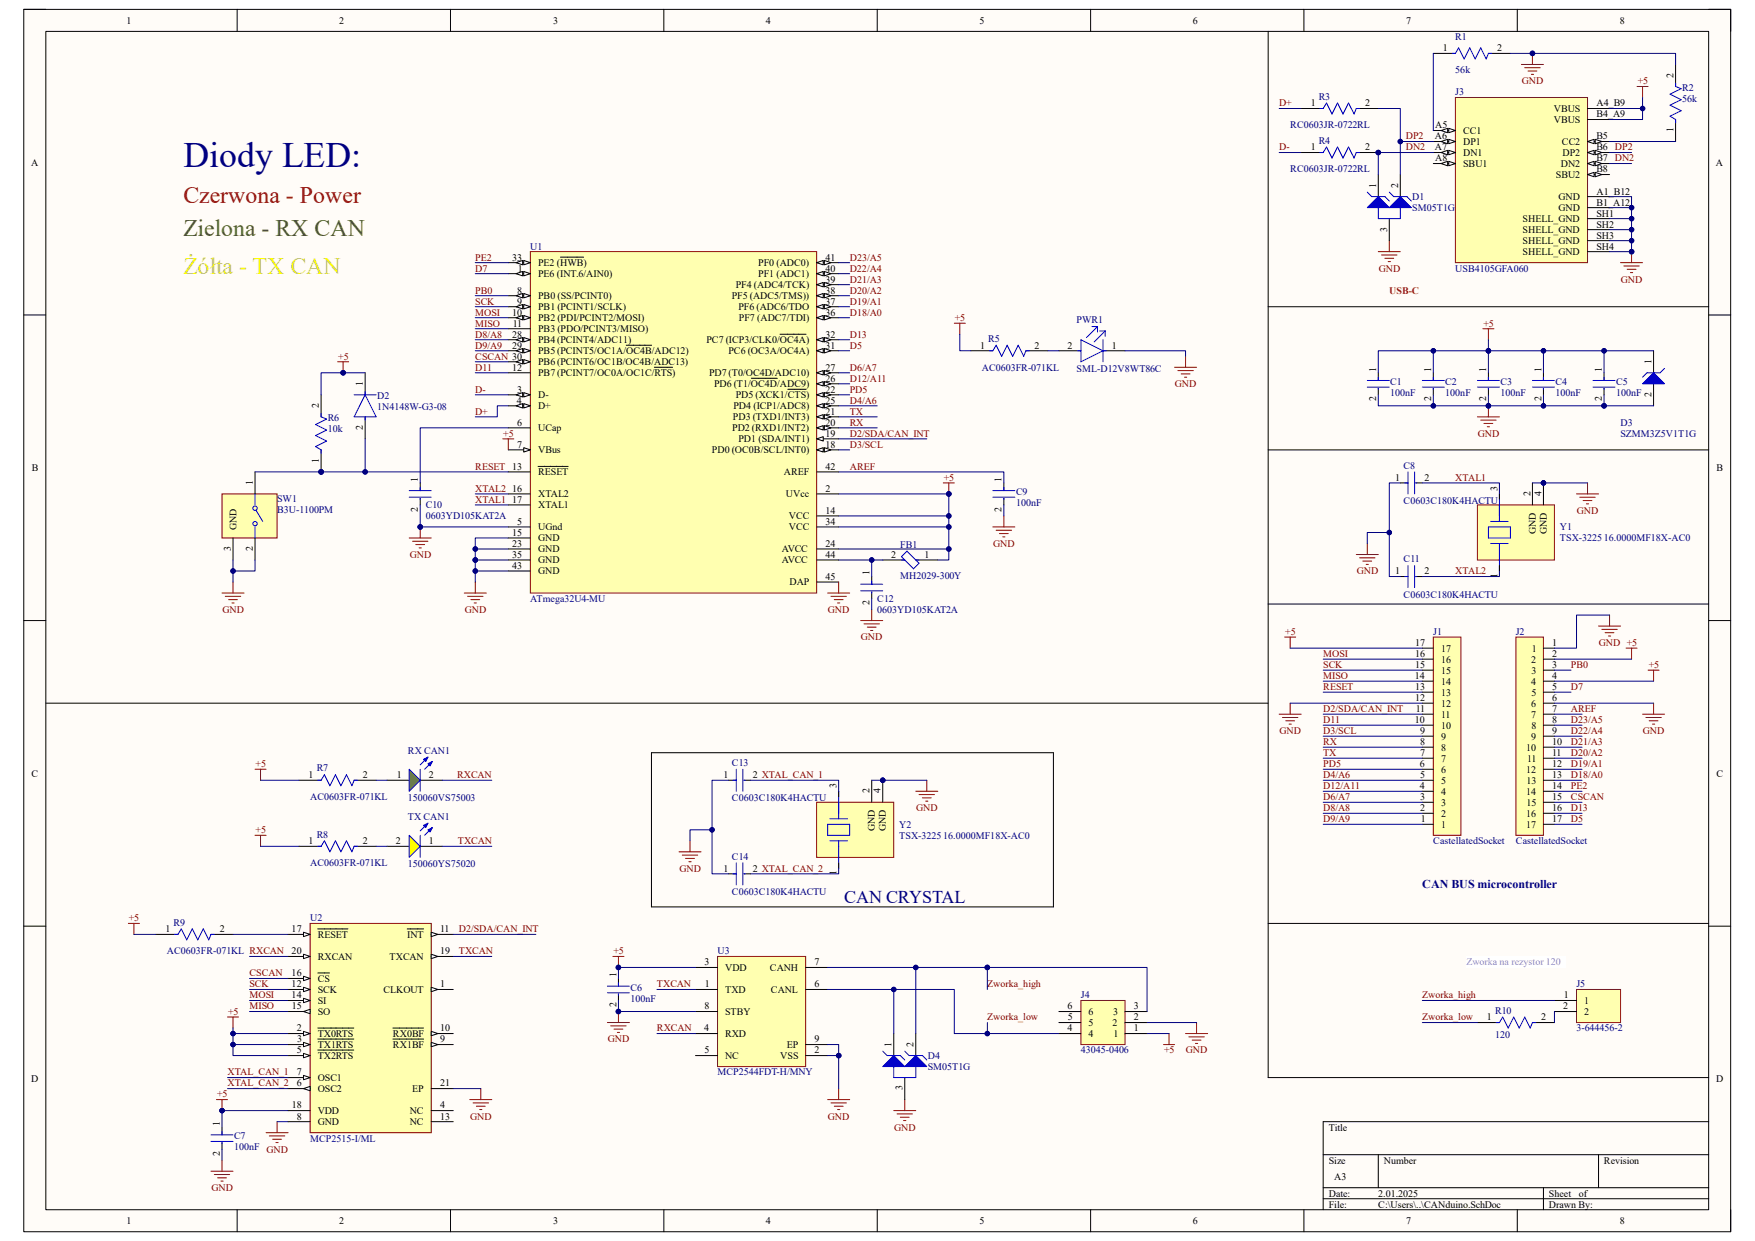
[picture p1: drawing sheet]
<svg xmlns="http://www.w3.org/2000/svg" width="297mm" height="210mm" viewBox="0 0 297 210" stroke-linecap="round" stroke-linejoin="round" font-family="sans-serif">
<defs><g id="words">
<text font-size="6.1" fill="#000080" x="31" y="28.2">Diody LED:</text>
<text font-size="4" fill="#c00" x="31" y="34.3">Czerwona - Power</text>
<text font-size="4" fill="#38761d" x="31" y="39.9">Zielona - RX CAN</text>
<text font-size="4" fill="#f1c232" x="31" y="46.4">Żółta - TX CAN</text>
<text font-size="3" fill="#000080" x="142.9" y="152.8">CAN CRYSTAL</text>
<text font-size="2" fill="#000080" x="240.7" y="150.2">CAN BUS microcontroller</text>
<g font-size="1.7">
<text x="21.4" y="4">1</text>
<text x="57.4" y="4">2</text>
<text x="93.6" y="4">3</text>
<text x="129.6" y="4">4</text>
<text x="165.8" y="4">5</text>
<text x="201.8" y="4">6</text>
<text x="238" y="4">7</text>
<text x="274.1" y="4">8</text>
<text x="244.2" y="8.7">1</text>
<text x="253.4" y="8.7">2</text>
<text x="221.8" y="18">1</text>
<text x="231" y="18">2</text>
<text x="270.2" y="18">A4_B9</text>
<text x="283.2" y="13.1" transform="rotate(-90 283.2 13.1)">2</text>
<text x="242.8" y="23.6">A6</text>
<text x="242.9" y="21.7">A5</text>
<text x="247.6" y="22.6">CC1</text>
<text x="263" y="18.9">VBUS</text>
<text x="263" y="20.8">VBUS</text>
<text x="270.2" y="19.9">B4_A9</text>
<text x="270.2" y="23.6">B5</text>
<text x="283.2" y="22.4" transform="rotate(-90 283.2 22.4)">1</text>
<text x="5.3" y="28">A</text>
<text x="221.8" y="25.4">1</text>
<text x="231" y="25.4">2</text>
<text x="242.8" y="25.4">A7</text>
<text x="242.9" y="27.3">A8</text>
<text x="247.6" y="24.5">DP1</text>
<text x="247.6" y="26.4">DN1</text>
<text x="247.6" y="28.2">SBU1</text>
<text x="264.2" y="28.2">DN2</text>
<text x="264.3" y="24.5">CC2</text>
<text x="264.4" y="26.4">DP2</text>
<text x="270.2" y="25.4">B6</text>
<text x="270.2" y="27.3">B7</text>
<text x="270.2" y="29.2">B8</text>
<text x="290.4" y="28">A</text>
<text x="232.9" y="31.8" transform="rotate(-90 232.9 31.8)">1</text>
<text x="236.6" y="31.8" transform="rotate(-90 236.6 31.8)">2</text>
<text x="263.3" y="30.1">SBU2</text>
<text x="263.8" y="33.9">GND</text>
<text x="263.8" y="35.7">GND</text>
<text x="270.2" y="32.9">A1_B12</text>
<text x="270.2" y="34.8">B1_A12</text>
<text x="234.7" y="39.2" transform="rotate(-90 234.7 39.2)">3</text>
<text x="257.7" y="37.6">SHELL_GND</text>
<text x="257.7" y="39.5">SHELL_GND</text>
<text x="257.7" y="41.3">SHELL_GND</text>
<text x="270.2" y="36.7">SH1</text>
<text x="270.2" y="38.5">SH2</text>
<text x="270.2" y="40.4">SH3</text>
<text x="86.7" y="44.1">33</text>
<text x="87.6" y="46">1</text>
<text x="91.1" y="46.9">PE6 (INT.6/AIN0)</text>
<text x="91.1" y="45">PE2 (HWB)</text>
<text x="128.3" y="46.9">PF1 (ADC1)</text>
<text x="128.3" y="45">PF0 (ADC0)</text>
<text x="139.7" y="47.8">39</text>
<text x="139.7" y="46">40</text>
<text x="139.7" y="44.1">41</text>
<text x="257.7" y="43.2">SHELL_GND</text>
<text x="270.2" y="42.2">SH4</text>
<text x="86.7" y="53.4">10</text>
<text x="87.5" y="51.6">9</text>
<text x="87.5" y="49.7">8</text>
<text x="91.1" y="52.5">PB1 (PCINT1/SCLK)</text>
<text x="91.1" y="50.6">PB0 (SS/PCINT0)</text>
<text x="123.8" y="50.6">PF5 (ADC5/TMS))</text>
<text x="124.5" y="48.8">PF4 (ADC4/TCK)</text>
<text x="125" y="52.5">PF6 (ADC6/TDO</text>
<text x="139.7" y="53.4">36</text>
<text x="139.7" y="51.6">37</text>
<text x="139.7" y="49.7">38</text>
<text x="86.7" y="59">29</text>
<text x="86.7" y="57.1">28</text>
<text x="86.8" y="55.3">11</text>
<text x="91.1" y="59.9">PB5 (PCINT5/OC1A/OC4B/ADC12)</text>
<text x="91.1" y="58.1">PB4 (PCINT4/ADC11)</text>
<text x="91.1" y="56.2">PB3 (PDO/PCINT3/MISO)</text>
<text x="91.1" y="54.4">PB2 (PDI/PCINT2/MOSI)</text>
<text x="119.5" y="58.1">PC7 (ICP3/CLK0/OC4A)</text>
<text x="123.3" y="59.9">PC6 (OC3A/OC4A)</text>
<text x="125.1" y="54.4">PF7 (ADC7/TDI)</text>
<text x="139.7" y="57.1">32</text>
<text x="139.7" y="59">31</text>
<text x="165.9" y="59">1</text>
<text x="175.1" y="59">2</text>
<text x="180.7" y="59">2</text>
<text x="188.2" y="59">1</text>
<text x="61.4" y="65.3" transform="rotate(-90 61.4 65.3)">1</text>
<text x="86.7" y="62.7">12</text>
<text x="91.1" y="61.8">PB6 (PCINT6/OC1B/OC4B/ADC13)</text>
<text x="91.1" y="63.7">PB7 (PCINT7/OC0A/OC1C/RTS)</text>
<text x="120" y="63.7">PD7 (T0/OC4D/ADC10)</text>
<text x="120.9" y="65.5">PD6 (T1/OC4D/ADC9)</text>
<text x="139.7" y="62.7">27</text>
<text x="139.7" y="64.6">26</text>
<text x="232.9" y="62.9" transform="rotate(-90 232.9 62.9)">1</text>
<text x="242.2" y="62.9" transform="rotate(-90 242.2 62.9)">1</text>
<text x="251.5" y="62.9" transform="rotate(-90 251.5 62.9)">1</text>
<text x="260.9" y="62.9" transform="rotate(-90 260.9 62.9)">1</text>
<text x="271.1" y="62.9" transform="rotate(-90 271.1 62.9)">1</text>
<text x="279.5" y="61.6" transform="rotate(-90 279.5 61.6)">1</text>
<text x="54" y="69" transform="rotate(-90 54 69)">2</text>
<text x="87.5" y="68.3">4</text>
<text x="87.5" y="66.5">3</text>
<text x="91.1" y="69.3">D+</text>
<text x="91.1" y="67.4">D-</text>
<text x="124" y="71.1">PD3 (TXD1/INT3)</text>
<text x="124.1" y="69.3">PD4 (ICP1/ADC8)</text>
<text x="124.5" y="67.4">PD5 (XCK1/CTS)</text>
<text x="139.7" y="66.5">22</text>
<text x="139.7" y="68.3">25</text>
<text x="139.7" y="70.2">21</text>
<text x="232.9" y="67.9" transform="rotate(-90 232.9 67.9)">2</text>
<text x="242.2" y="67.9" transform="rotate(-90 242.2 67.9)">2</text>
<text x="251.5" y="67.9" transform="rotate(-90 251.5 67.9)">2</text>
<text x="260.9" y="67.9" transform="rotate(-90 260.9 67.9)">2</text>
<text x="271.1" y="67.9" transform="rotate(-90 271.1 67.9)">2</text>
<text x="279.5" y="67.2" transform="rotate(-90 279.5 67.2)">2</text>
<text x="61.4" y="72.8" transform="rotate(-90 61.4 72.8)">2</text>
<text x="87.5" y="75.8">7</text>
<text x="87.5" y="72.1">6</text>
<text x="91.1" y="76.7">VBus</text>
<text x="91.1" y="73">UCap</text>
<text x="120.5" y="76.7">PD0 (OC0B/SCL/INT0)</text>
<text x="123.9" y="73">PD2 (RXD1/INT2)</text>
<text x="125" y="74.8">PD1 (SDA/INT1)</text>
<text x="139.7" y="72.1">20</text>
<text x="139.7" y="73.9">19</text>
<text x="139.7" y="75.8">18</text>
<text x="5.4" y="79.8">B</text>
<text x="42.8" y="82.1" transform="rotate(-90 42.8 82.1)">1</text>
<text x="54" y="78.3" transform="rotate(-90 54 78.3)">1</text>
<text x="70.7" y="81.5" transform="rotate(-90 70.7 81.5)">1</text>
<text x="86.7" y="83.2">16</text>
<text x="91.1" y="80.4">RESET</text>
<text x="132.7" y="80.4">AREF</text>
<text x="139.7" y="79.5">42</text>
<text x="139.7" y="83.2">2</text>
<text x="169.5" y="81.5" transform="rotate(-90 169.5 81.5)">1</text>
<text x="236.1" y="81.4">1</text>
<text x="241.1" y="81.4">2</text>
<text x="253.4" y="83" transform="rotate(-90 253.4 83)">3</text>
<text x="259" y="83.9" transform="rotate(-90 259 83.9)">2</text>
<text x="260.9" y="83.9" transform="rotate(-90 260.9 83.9)">4</text>
<text x="290.5" y="79.8">B</text>
<text x="40" y="89.7" transform="rotate(-90 40 89.7)">GND</text>
<text x="70.7" y="86.6" transform="rotate(-90 70.7 86.6)">2</text>
<text x="86.7" y="85.1">17</text>
<text x="87.5" y="88.8">5</text>
<text x="91.1" y="84.2">XTAL2</text>
<text x="91.1" y="86">XTAL1</text>
<text x="91.1" y="89.7">UGnd</text>
<text x="133" y="84.2">UVcc</text>
<text x="133.5" y="89.7">VCC</text>
<text x="133.5" y="87.9">VCC</text>
<text x="139.7" y="88.8">34</text>
<text x="139.7" y="87">14</text>
<text x="169.5" y="86.6" transform="rotate(-90 169.5 86.6)">2</text>
<text x="39.1" y="93.2" transform="rotate(-90 39.1 93.2)">3</text>
<text x="42.8" y="93.3" transform="rotate(-90 42.8 93.3)">2</text>
<text x="86.7" y="94.4">35</text>
<text x="86.7" y="90.7">15</text>
<text x="86.7" y="92.5">23</text>
<text x="91.1" y="95.3">GND</text>
<text x="91.1" y="91.6">GND</text>
<text x="91.1" y="93.5">GND</text>
<text x="132.3" y="95.3">AVCC</text>
<text x="132.3" y="93.5">AVCC</text>
<text x="139.7" y="94.4">44</text>
<text x="139.7" y="92.5">24</text>
<text x="150.8" y="94.4">2</text>
<text x="156.5" y="94.4">1</text>
<text x="259.9" y="90.3" transform="rotate(-90 259.9 90.3)">GND</text>
<text x="261.8" y="90.3" transform="rotate(-90 261.8 90.3)">GND</text>
<text x="86.7" y="96.3">43</text>
<text x="91.1" y="97.2">GND</text>
<text x="133.6" y="99.1">DAP</text>
<text x="139.7" y="98.1">45</text>
<text x="147.1" y="97.4" transform="rotate(-90 147.1 97.4)">1</text>
<text x="236.1" y="97.2">1</text>
<text x="241.1" y="97.2">2</text>
<text x="253.4" y="97.8" transform="rotate(-90 253.4 97.8)">1</text>
<text x="147.1" y="102.4" transform="rotate(-90 147.1 102.4)">2</text>
<text x="239.5" y="109.3">17</text>
<text x="239.5" y="111.2">16</text>
<text x="239.5" y="113.1">15</text>
<text x="243.9" y="110.3">17</text>
<text x="243.9" y="112.1">16</text>
<text x="259.1" y="112.1">2</text>
<text x="259.2" y="110.3">1</text>
<text x="262.7" y="113.1">3</text>
<text x="262.7" y="111.2">2</text>
<text x="262.7" y="109.3">1</text>
<text x="239.4" y="114.9">14</text>
<text x="239.5" y="118.7">12</text>
<text x="239.5" y="116.8">13</text>
<text x="243.9" y="114">15</text>
<text x="243.9" y="115.9">14</text>
<text x="243.9" y="117.7">13</text>
<text x="243.9" y="119.6">12</text>
<text x="259.1" y="119.6">6</text>
<text x="259.1" y="115.9">4</text>
<text x="259.2" y="117.7">5</text>
<text x="259.2" y="114">3</text>
<text x="262.7" y="118.7">6</text>
<text x="262.7" y="116.8">5</text>
<text x="262.7" y="114.9">4</text>
<text x="239.4" y="122.4">10</text>
<text x="239.6" y="120.5">11</text>
<text x="240.3" y="124.2">9</text>
<text x="243.9" y="121.5">11</text>
<text x="243.9" y="123.3">10</text>
<text x="243.9" y="125.2">9</text>
<text x="259.1" y="125.2">9</text>
<text x="259.1" y="121.5">7</text>
<text x="259.2" y="123.3">8</text>
<text x="262.7" y="124.2">9</text>
<text x="262.7" y="122.4">8</text>
<text x="262.7" y="120.5">7</text>
<text x="5.3" y="131.4">C</text>
<text x="52.2" y="131.7">1</text>
<text x="61.4" y="131.7">2</text>
<text x="67.1" y="131.7">1</text>
<text x="72.6" y="131.7">2</text>
<text x="122.5" y="131.7">1</text>
<text x="127.4" y="131.7">2 XTAL_CAN_1</text>
<text x="240.3" y="129.8">6</text>
<text x="240.3" y="126.1">8</text>
<text x="240.3" y="128">7</text>
<text x="240.4" y="131.7">5</text>
<text x="243.9" y="127">8</text>
<text x="243.9" y="128.9">7</text>
<text x="243.9" y="130.8">6</text>
<text x="258.3" y="130.8">12</text>
<text x="258.3" y="127">10</text>
<text x="258.4" y="128.9">11</text>
<text x="262.7" y="131.7">13</text>
<text x="262.7" y="129.8">12</text>
<text x="262.7" y="128">11</text>
<text x="262.7" y="126.1">10</text>
<text x="290.5" y="131.4">C</text>
<text x="141.6" y="133.3" transform="rotate(-90 141.6 133.3)">3</text>
<text x="147.1" y="134.3" transform="rotate(-90 147.1 134.3)">2</text>
<text x="149" y="134.3" transform="rotate(-90 149 134.3)">4</text>
<text x="240.3" y="133.6">4</text>
<text x="240.3" y="137.3">2</text>
<text x="240.4" y="135.4">3</text>
<text x="243.9" y="132.6">5</text>
<text x="243.9" y="134.5">4</text>
<text x="243.9" y="136.4">3</text>
<text x="258.3" y="134.5">14</text>
<text x="258.3" y="136.4">15</text>
<text x="258.4" y="132.6">13</text>
<text x="262.7" y="137.3">16</text>
<text x="262.7" y="135.4">15</text>
<text x="262.7" y="133.6">14</text>
<text x="52.2" y="142.9">1</text>
<text x="61.4" y="142.9">2</text>
<text x="67" y="142.9">2</text>
<text x="72.6" y="142.9">1</text>
<text x="148.1" y="140.7" transform="rotate(-90 148.1 140.7)">GND</text>
<text x="149.9" y="140.7" transform="rotate(-90 149.9 140.7)">GND</text>
<text x="240.5" y="139.1">1</text>
<text x="243.9" y="138.2">2</text>
<text x="243.9" y="140.1">1</text>
<text x="258.3" y="140.1">17</text>
<text x="258.3" y="138.2">16</text>
<text x="262.7" y="139.1">17</text>
<text x="122.5" y="147.5">1</text>
<text x="127.4" y="147.5">2 XTAL_CAN_2</text>
<text x="141.6" y="148.1" transform="rotate(-90 141.6 148.1)">1</text>
<text x="28" y="157.8">1</text>
<text x="37.2" y="157.8">2</text>
<text x="49.4" y="161.5">20</text>
<text x="49.4" y="157.8">17</text>
<text x="53.8" y="158.7">RESET</text>
<text x="68.9" y="158.7">INT</text>
<text x="74.5" y="161.5">19</text>
<text x="74.5" y="157.8">11</text>
<text x="49.4" y="167.1">12</text>
<text x="49.4" y="165.2">16</text>
<text x="53.8" y="162.4">RXCAN</text>
<text x="53.8" y="166.2">CS</text>
<text x="65.9" y="162.4">TXCAN</text>
<text x="74.5" y="167.1">1</text>
<text x="104.3" y="165.4" transform="rotate(-90 104.3 165.4)">1</text>
<text x="119.3" y="163.4">3</text>
<text x="119.3" y="167.1">1</text>
<text x="122.7" y="164.3">VDD</text>
<text x="130.3" y="164.3">CANH</text>
<text x="137.8" y="163.4">7</text>
<text x="137.8" y="167.1">6</text>
<text x="49.4" y="169">14</text>
<text x="49.4" y="170.8">15</text>
<text x="53.8" y="168">SCK</text>
<text x="53.8" y="169.9">SI</text>
<text x="53.8" y="171.7">SO</text>
<text x="64.9" y="168">CLKOUT</text>
<text x="104.3" y="170.5" transform="rotate(-90 104.3 170.5)">2</text>
<text x="119.2" y="170.8">8</text>
<text x="122.7" y="168">TXD</text>
<text x="122.7" y="171.7">STBY</text>
<text x="130.5" y="168">CANL</text>
<text x="180.7" y="170.8">6</text>
<text x="180.7" y="172.7">5</text>
<text x="184.2" y="173.6">5</text>
<text x="184.2" y="171.7">6</text>
<text x="188.3" y="173.6">2</text>
<text x="188.4" y="171.7">3</text>
<text x="191.9" y="172.7">2</text>
<text x="191.9" y="170.8">3</text>
<text x="251.6" y="172.7">1</text>
<text x="260.8" y="172.7">2</text>
<text x="264.5" y="170.8">2</text>
<text x="264.7" y="169">1</text>
<text x="268.1" y="169.9">1</text>
<text x="268.1" y="171.7">2</text>
<text x="50.2" y="174.5">2</text>
<text x="50.2" y="178.3">5</text>
<text x="50.3" y="176.4">3</text>
<text x="53.8" y="175.5">TX0RTS</text>
<text x="53.8" y="177.3">TX1RTS</text>
<text x="53.8" y="179.2">TX2RTS</text>
<text x="66.5" y="177.3">RX1BF</text>
<text x="66.5" y="175.5">RX0BF</text>
<text x="74.5" y="176.4">9</text>
<text x="74.5" y="174.5">10</text>
<text x="119.2" y="174.5">4</text>
<text x="119.2" y="178.3">5</text>
<text x="122.7" y="175.5">RXD</text>
<text x="122.7" y="179.2">NC</text>
<text x="132" y="179.2">VSS</text>
<text x="133.1" y="177.3">EP</text>
<text x="137.8" y="176.4">9</text>
<text x="137.8" y="178.3">2</text>
<text x="150.9" y="177.1" transform="rotate(-90 150.9 177.1)">1</text>
<text x="154.6" y="177.1" transform="rotate(-90 154.6 177.1)">2</text>
<text x="180.7" y="174.5">4</text>
<text x="184.2" y="175.5">4</text>
<text x="188.4" y="175.5">1</text>
<text x="191.9" y="174.5">1</text>
<text x="5.3" y="183.2">D</text>
<text x="50.2" y="183.9">6</text>
<text x="50.2" y="182">7</text>
<text x="53.8" y="184.8">OSC2</text>
<text x="53.8" y="182.9">OSC1</text>
<text x="69.8" y="184.8">EP</text>
<text x="74.5" y="183.9">21</text>
<text x="152.7" y="184.5" transform="rotate(-90 152.7 184.5)">3</text>
<text x="290.4" y="183.2">D</text>
<text x="37.2" y="190.5" transform="rotate(-90 37.2 190.5)">1</text>
<text x="49.4" y="187.6">18</text>
<text x="50.2" y="189.5">8</text>
<text x="53.8" y="190.4">GND</text>
<text x="53.8" y="188.5">VDD</text>
<text x="69.4" y="188.5">NC</text>
<text x="69.4" y="190.4">NC</text>
<text x="74.5" y="187.6">4</text>
<text x="74.5" y="189.5">13</text>
<text x="224.9" y="191.3">Title</text>
<text x="37.2" y="195.6" transform="rotate(-90 37.2 195.6)">2</text>
<text x="224.9" y="196.9">Size</text>
<text x="234.2" y="196.9">Number</text>
<text x="271.4" y="196.9">Revision</text>
<text x="224.9" y="202.5">Date:</text>
<text x="225.8" y="199.7">A3</text>
<text x="233.3" y="202.5">2.01.2025</text>
<text x="262.1" y="202.5">Sheet</text>
<text x="267.2" y="202.5">of</text>
<text x="21.4" y="207.2">1</text>
<text x="57.4" y="207.2">2</text>
<text x="93.6" y="207.2">3</text>
<text x="129.6" y="207.2">4</text>
<text x="165.8" y="207.2">5</text>
<text x="201.8" y="207.2">6</text>
<text x="224.9" y="204.4">File:</text>
<text x="233.3" y="204.4">C:\Users\..\CANduino.SchDoc</text>
<text x="238" y="207.2">7</text>
<text x="262.1" y="204.4">Drawn By:</text>
<text x="274.1" y="207.2">8</text>
</g>
<g font-size="1.7" fill="#000080">
<text x="246.3" y="6.8">R1</text>
<text x="223.2" y="16.9">R3</text>
<text x="246.3" y="16.1">J3</text>
<text x="246.3" y="12.4">56k</text>
<text x="284.7" y="15.4">R2</text>
<text x="284.7" y="17.3">56k</text>
<text x="218.4" y="21.7">RC0603JR-0722RL</text>
<text x="218.4" y="29.2">RC0603JR-0722RL</text>
<text x="223.2" y="24.3">R4</text>
<text x="239" y="33.9">D1</text>
<text x="239" y="35.7">SM05T1G</text>
<text x="89.7" y="42.2">U1</text>
<text x="246.3" y="46">USB4105GFA060</text>
<text x="167.3" y="57.9">R5</text>
<text x="182.2" y="54.7">PWR1</text>
<text x="166.2" y="62.7">AC0603FR-071KL</text>
<text x="182.2" y="62.9">SML-D12V8WT86C</text>
<text x="235.3" y="65.2">C1</text>
<text x="244.6" y="65.2">C2</text>
<text x="254" y="65.2">C3</text>
<text x="263.3" y="65.2">C4</text>
<text x="273.5" y="65.2">C5</text>
<text x="55.5" y="71.3">R6</text>
<text x="63.8" y="67.6">D2</text>
<text x="63.8" y="69.4">1N4148W-G3-08</text>
<text x="235.3" y="67">100nF</text>
<text x="244.6" y="67">100nF</text>
<text x="254" y="67">100nF</text>
<text x="263.3" y="67">100nF</text>
<text x="273.5" y="67">100nF</text>
<text x="55.5" y="73.2">10k</text>
<text x="274.2" y="72.1">D3</text>
<text x="274.2" y="73.9">SZMM3Z5V1T1G</text>
<text x="172" y="83.8">C9</text>
<text x="237.5" y="79.3">C8</text>
<text x="46.9" y="84.9">SW1</text>
<text x="46.9" y="86.8">B3U-1100PM</text>
<text x="72.1" y="86">C10</text>
<text x="72.1" y="87.9">0603YD105KAT2A</text>
<text x="172" y="85.6">100nF</text>
<text x="237.5" y="85.3">C0603C180K4HACTU</text>
<text x="264" y="89.7">Y1</text>
<text x="152.4" y="92.8">FB1</text>
<text x="237.5" y="95.2">C11</text>
<text x="264" y="91.6">TSX-3225 16.0000MF18X-AC0</text>
<text x="89.7" y="101.9">ATmega32U4-MU</text>
<text x="148.5" y="101.9">C12</text>
<text x="152.4" y="98">MH2029-300Y</text>
<text x="237.5" y="101.1">C0603C180K4HACTU</text>
<text x="148.5" y="103.7">0603YD105KAT2A</text>
<text x="242.6" y="107.4">J1</text>
<text x="256.5" y="107.4">J2</text>
<text x="53.6" y="130.6">R7</text>
<text x="69" y="127.6">RX CAN1</text>
<text x="123.9" y="129.6">C13</text>
<text x="52.5" y="135.4">AC0603FR-071KL</text>
<text x="69" y="135.6">150060VS75003</text>
<text x="123.9" y="135.6">C0603C180K4HACTU</text>
<text x="53.6" y="141.8">R8</text>
<text x="69" y="138.8">TX CAN1</text>
<text x="152.2" y="140.1">Y2</text>
<text x="152.2" y="141.9">TSX-3225 16.0000MF18X-AC0</text>
<text x="242.6" y="142.9">CastellatedSocket</text>
<text x="256.5" y="142.9">CastellatedSocket</text>
<text x="52.5" y="146.6">AC0603FR-071KL</text>
<text x="69" y="146.8">150060YS75020</text>
<text x="123.9" y="145.5">C14</text>
<text x="52.5" y="155.9">U2</text>
<text x="123.9" y="151.4">C0603C180K4HACTU</text>
<text x="28.2" y="161.5">AC0603FR-071KL RXCAN</text>
<text x="29.4" y="156.7">R9</text>
<text x="121.4" y="161.5">U3</text>
<text x="106.7" y="167.6">C6</text>
<text x="266.8" y="167.1">J5</text>
<text x="106.7" y="169.5">100nF</text>
<text x="182.9" y="169">J4</text>
<text x="253" y="171.6">R10</text>
<text x="157" y="179.2">D4</text>
<text x="182.9" y="178.3">43045-0406</text>
<text x="253" y="175.7">120</text>
<text x="266.8" y="174.5">3-644456-2</text>
<text x="121.4" y="182">MCP2544FDT-H/MNY</text>
<text x="157" y="181.1">SM05T1G</text>
<text x="39.6" y="192.8">C7</text>
<text x="39.6" y="194.7">100nF GND</text>
<text x="52.5" y="193.2">MCP2515-I/ML</text>
</g>
<g font-size="1.7" fill="#800000">
<text x="216.5" y="18">D+</text>
<text x="257.6" y="14.3">GND</text>
<text x="277.2" y="14.3">+5</text>
<text x="237.9" y="23.6">DP2</text>
<text x="216.5" y="25.4">D-</text>
<text x="237.9" y="25.4">DN2</text>
<text x="273.3" y="25.4">DP2</text>
<text x="273.3" y="27.3">DN2</text>
<text x="80.4" y="46">D7</text>
<text x="80.4" y="44.1">PE2</text>
<text x="143.8" y="47.8">D21/A3</text>
<text x="143.8" y="44.1">D23/A5</text>
<text x="143.8" y="46">D22/A4</text>
<text x="233.3" y="46">GND</text>
<text x="274.3" y="47.8">GND</text>
<text x="80.4" y="49.7">PB0</text>
<text x="80.4" y="51.6">SCK</text>
<text x="80.4" y="53.4">MOSI</text>
<text x="143.8" y="49.7">D20/A2</text>
<text x="143.8" y="51.6">D19/A1</text>
<text x="143.8" y="53.4">D18/A0</text>
<text x="80.4" y="55.3">MISO</text>
<text x="80.4" y="57.1">D8/A8</text>
<text x="80.4" y="59">D9/A9</text>
<text x="143.8" y="59">D5</text>
<text x="143.8" y="57.1">D13</text>
<text x="161.6" y="54.4">+5</text>
<text x="251" y="55.3">+5</text>
<text x="57.2" y="60.9">+5</text>
<text x="80.4" y="60.9">CSCAN 30</text>
<text x="80.4" y="62.7">D11</text>
<text x="143.8" y="62.7">D6/A7</text>
<text x="143.8" y="64.6">D12/A11</text>
<text x="198.8" y="65.5">GND</text>
<text x="80.4" y="66.5">D-</text>
<text x="80.4" y="70.2">D+</text>
<text x="143.8" y="70.2">TX</text>
<text x="143.8" y="68.3">D4/A6</text>
<text x="143.8" y="66.5">PD5</text>
<text x="85.2" y="73.9">+5</text>
<text x="143.8" y="72.1">RX</text>
<text x="143.8" y="73.9">D2/SDA/CAN_INT</text>
<text x="143.8" y="75.8">D3/SCL</text>
<text x="250.1" y="73.9">GND</text>
<text x="80.4" y="83.2">XTAL2</text>
<text x="80.4" y="79.5">RESET 13</text>
<text x="143.8" y="79.5">AREF</text>
<text x="159.7" y="81.4">+5</text>
<text x="246.3" y="81.4">XTAL1</text>
<text x="80.4" y="85.1">XTAL1</text>
<text x="266.9" y="87">GND</text>
<text x="69.3" y="94.4">GND</text>
<text x="168.1" y="92.5">GND</text>
<text x="229.6" y="97.2">GND</text>
<text x="246.3" y="97.2">XTAL2</text>
<text x="37.6" y="103.7">GND</text>
<text x="78.7" y="103.7">GND</text>
<text x="140.1" y="103.7">GND</text>
<text x="217.5" y="107.4">+5</text>
<text x="145.7" y="108.4">GND</text>
<text x="223.9" y="111.2">MOSI</text>
<text x="223.9" y="113.1">SCK</text>
<text x="265.9" y="113.1">PB0</text>
<text x="270.6" y="109.3">GND +5</text>
<text x="279" y="113.1">+5</text>
<text x="223.9" y="114.9">MISO</text>
<text x="223.9" y="116.8">RESET</text>
<text x="265.9" y="116.8">D7</text>
<text x="216.5" y="124.2">GND</text>
<text x="223.9" y="120.5">D2/SDA/CAN_INT</text>
<text x="223.9" y="122.4">D11</text>
<text x="223.9" y="124.2">D3/SCL</text>
<text x="265.9" y="120.5">AREF</text>
<text x="265.9" y="122.4">D23/A5</text>
<text x="265.9" y="124.2">D22/A4</text>
<text x="278" y="124.2">GND</text>
<text x="43.3" y="129.8">+5</text>
<text x="77.3" y="131.7">RXCAN</text>
<text x="223.9" y="131.7">D4/A6</text>
<text x="223.9" y="126.1">RX</text>
<text x="223.9" y="128">TX</text>
<text x="223.9" y="129.8">PD5</text>
<text x="265.9" y="126.1">D21/A3</text>
<text x="265.9" y="128">D20/A2</text>
<text x="265.9" y="129.8">D19/A1</text>
<text x="265.9" y="131.7">D18/A0</text>
<text x="155.1" y="137.3">GND</text>
<text x="223.9" y="137.3">D8/A8</text>
<text x="223.9" y="135.4">D6/A7</text>
<text x="223.9" y="133.6">D12/A11</text>
<text x="265.9" y="137.3">D13</text>
<text x="265.9" y="133.6">PE2</text>
<text x="265.9" y="135.4">CSCAN</text>
<text x="43.3" y="141">+5</text>
<text x="77.5" y="142.9">TXCAN</text>
<text x="223.9" y="139.1">D9/A9</text>
<text x="265.9" y="139.1">D5</text>
<text x="115" y="147.5">GND</text>
<text x="21.8" y="155.9">+5</text>
<text x="77.6" y="161.5">TXCAN</text>
<text x="77.6" y="157.8">D2/SDA/CAN_INT</text>
<text x="103.8" y="161.5">+5</text>
<text x="42.2" y="165.2">CSCAN</text>
<text x="42.2" y="167.1">SCK</text>
<text x="111.2" y="167.1">TXCAN</text>
<text x="167.1" y="167.1">Zworka_high</text>
<text x="38.6" y="171.7">+5</text>
<text x="42.2" y="169">MOSI</text>
<text x="42.2" y="170.8">MISO</text>
<text x="167.1" y="172.7">Zworka_low</text>
<text x="240.7" y="172.7">Zworka_low</text>
<text x="240.7" y="169">Zworka_high</text>
<text x="102.9" y="176.4">GND</text>
<text x="111.2" y="174.5">RXCAN</text>
<text x="197" y="178.3">+5</text>
<text x="200.7" y="178.3">GND</text>
<text x="36.7" y="185.7">+5</text>
<text x="38.5" y="182">XTAL_CAN_1</text>
<text x="38.5" y="183.9">XTAL_CAN_2</text>
<text x="79.6" y="189.5">GND</text>
<text x="140.1" y="189.5">GND</text>
<text x="151.3" y="191.3">GND</text>
<text x="35.8" y="201.6">GND</text>
</g>
<text font-size="1.7" fill="#f00" x="235.1" y="49.7">USB-C</text>
<text font-size="1.7" fill="#f0f" x="248.2" y="163.4">Zworka na rezystor 120</text>
</g></defs>
<path d="M4 1.6h288.9v206.8h-288.9z" fill-rule="evenodd" fill="#fffcf8"/>
<path d="M4 1.6h288.9v206.8h-288.9z" fill="none" stroke="#000" stroke-width=".17"/>
<path d="M7.8 5.3h281.4v199.4h-281.4z" fill-rule="evenodd" fill="#fffcf8"/>
<g fill="none" stroke="#000" stroke-width=".17">
<path d="M4 1.6h3.7M7.8 5.3h281.4v199.4h-281.4zM40.1 1.6v3.7M76.2 1.6v3.7M112.3 1.6v3.7M148.5 1.6v3.7M184.6 1.6v3.7M220.7 1.6v3.7M256.8 1.6v3.7M289.2 1.6h3.7v3.7M4 53.3h3.7M289.2 53.3h3.7"/>
<path d="M4 105h3.8M289.2 105h3.7M4 156.7h3.8M289.2 156.7h3.7M223.9 195.4h65.3M233.3 195.4v5.6M270.5 195.4v5.6M289.2 189.8h-65.3v14.9M40.1 204.7v3.7M76.2 204.7v3.7M112.4 204.7v3.7M148.5 204.7v3.7"/>
<path d="M184.6 204.7v3.7M220.7 204.7v3.7M223.9 201h65.3M223.9 202.9h65.3M256.8 204.7v3.7M261.2 201v3.7M292.9 204.7v3.7"/>
</g>
<path d="M103.7 161.9h1.9M104.7 161.9v1.8M140.1 186.1h3.7M140.6 186.6h2.6M141.2 187.2h1.5M141.8 187.8h.3M141.9 184.2v1.9" fill="none" stroke="#800000" stroke-width=".17"/>
<circle cx="104.7" cy="163.7" r=".37" fill="#000080"/>
<circle cx="104.7" cy="163.7" r=".37" fill="none" stroke="#000080" stroke-width=".17"/>
<path d="M196.9 176.8h1.9M197.8 174.9v1.9M200.6 174.9h3.8M201.2 175.5h2.6M201.8 176h1.5M202.3 176.6h.4M202.5 173v1.9" fill="none" stroke="#800000" stroke-width=".17"/>
<path d="M246.3 16.5h22.4v27.9h-22.4z" fill-rule="evenodd" fill="#ffffb0"/>
<path d="M246.3 16.5h22.4v27.9h-22.4z" fill="none" stroke="#800000" stroke-width=".17"/>
<path d="M242.6 22.1h3.7" fill="none" stroke="#000" stroke-width=".17"/>
<path d="M245.2 21.7l1.1 .4-1.1 .4z" fill="#f8fcff"/>
<path d="M245.2 21.7l1.1 .4-1.1 .4z" fill="none" stroke="#000" stroke-width=".17"/>
<path d="M243.9 22.1l1.1-.4v.8z" fill="#f8fcff"/>
<path d="M242.6 24h3.7M243.9 22.1l1.1-.4v.8z" fill="none" stroke="#000" stroke-width=".17"/>
<path d="M245.2 23.6l1.1 .4-1.1 .3z" fill="#f8fcff"/>
<path d="M245.2 23.6l1.1 .4-1.1 .3z" fill="none" stroke="#000" stroke-width=".17"/>
<path d="M243.9 24l1.1-.4v.7z" fill="#f8fcff"/>
<path d="M242.6 25.8h3.7M243.9 24l1.1-.4v.7z" fill="none" stroke="#000" stroke-width=".17"/>
<path d="M245.2 25.4l1.1 .4-1.1 .4z" fill="#f8fcff"/>
<path d="M245.2 25.4l1.1 .4-1.1 .4z" fill="none" stroke="#000" stroke-width=".17"/>
<path d="M243.9 25.8l1.1-.4v.8z" fill="#f8fcff"/>
<path d="M242.6 27.7h3.7M243.9 25.8l1.1-.4v.8z" fill="none" stroke="#000" stroke-width=".17"/>
<path d="M245.2 27.3l1.1 .4-1.1 .4z" fill="#f8fcff"/>
<path d="M245.2 27.3l1.1 .4-1.1 .4z" fill="none" stroke="#000" stroke-width=".17"/>
<path d="M243.9 27.7l1.1-.4v.8z" fill="#f8fcff"/>
<path d="M268.7 18.4h3.7M243.9 27.7l1.1-.4v.8zM268.7 20.2h3.7M268.7 24h3.7" fill="none" stroke="#000" stroke-width=".17"/>
<path d="M268.7 24l1.1-.4v.7z" fill="#f8fcff"/>
<path d="M268.7 24l1.1-.4v.7z" fill="none" stroke="#000" stroke-width=".17"/>
<path d="M270 23.6l1.1 .4-1.1 .3z" fill="#f8fcff"/>
<path d="M268.7 25.8h3.7M270 23.6l1.1 .4-1.1 .3z" fill="none" stroke="#000" stroke-width=".17"/>
<path d="M268.7 25.8l1.1-.4v.8z" fill="#f8fcff"/>
<path d="M268.7 25.8l1.1-.4v.8z" fill="none" stroke="#000" stroke-width=".17"/>
<path d="M270 25.4l1.1 .4-1.1 .4z" fill="#f8fcff"/>
<path d="M268.7 27.7h3.7M270 25.4l1.1 .4-1.1 .4z" fill="none" stroke="#000" stroke-width=".17"/>
<path d="M268.7 27.7l1.1-.4v.8z" fill="#f8fcff"/>
<path d="M268.7 27.7l1.1-.4v.8z" fill="none" stroke="#000" stroke-width=".17"/>
<path d="M270 27.3l1.1 .4-1.1 .4z" fill="#f8fcff"/>
<path d="M268.7 29.5h3.7M270 27.3l1.1 .4-1.1 .4z" fill="none" stroke="#000" stroke-width=".17"/>
<path d="M268.7 29.5l1.1-.3v.7z" fill="#f8fcff"/>
<path d="M268.7 29.5l1.1-.3v.7z" fill="none" stroke="#000" stroke-width=".17"/>
<path d="M270 29.2l1.1 .3-1.1 .4z" fill="#f8fcff"/>
<path d="M268.7 33.3h3.7M268.7 35.1h3.7M268.7 37h3.7M268.7 38.9h3.7M270 29.2l1.1 .3-1.1 .4zM268.7 40.7h3.7M268.7 42.6h3.7" fill="none" stroke="#000" stroke-width=".17"/>
<path d="M274.3 44.4h3.7M274.8 45h2.6M275.4 45.6h1.5M275.9 46.1h.4M276.1 42.6v1.8" fill="none" stroke="#800000" stroke-width=".17"/>
<circle cx="276.1" cy="42.6" r=".37" fill="#000080"/>
<circle cx="276.1" cy="42.6" r=".37" fill="none" stroke="#000080" stroke-width=".17"/>
<path d="M242.6 9h3.7M251.9 9h3.7M283.6 10.9v3.7M283.6 20.2v3.8" fill="none" stroke="#000" stroke-width=".17"/>
<path d="M245.7 9h.6l.6-.9 .9 1.9 .9-1.9 1 1.9 .9-1.9 .9 1.9 .4-1h.6M283.6 14.1v.5l.9 .4-1.9 .9 1.9 1-1.9 .9 1.9 .9-1.9 1 1 .5v.6" fill="none" stroke="#00f" stroke-width=".17"/>
<path d="M257.5 10.9h3.7M258 11.5h2.7M258.6 12h1.5M259.2 12.6h.3M259.3 9v1.9" fill="none" stroke="#800000" stroke-width=".17"/>
<circle cx="259.3" cy="9" r=".37" fill="#000080"/>
<circle cx="259.3" cy="9" r=".37" fill="none" stroke="#000080" stroke-width=".17"/>
<path d="M102.8 173h3.7M103.4 173.6h2.6M103.9 174.2h1.5M104.5 174.7h.3M104.7 171.2v1.8" fill="none" stroke="#800000" stroke-width=".17"/>
<circle cx="104.7" cy="171.2" r=".37" fill="#000080"/>
<circle cx="104.7" cy="171.2" r=".37" fill="none" stroke="#000080" stroke-width=".17"/>
<path d="M250 70.5h3.8M250.6 71.1h2.6M251.1 71.7h1.5M251.7 72.2h.4M251.9 68.7v1.8" fill="none" stroke="#800000" stroke-width=".17"/>
<circle cx="251.9" cy="68.7" r=".37" fill="#000080"/>
<circle cx="251.9" cy="68.7" r=".37" fill="none" stroke="#000080" stroke-width=".17"/>
<path d="M251 55.6h1.8M251.9 55.6v1.9" fill="none" stroke="#800000" stroke-width=".17"/>
<path d="M214.6 76.1h74.6M250 173h3.8M259.3 173h3.8" fill="none" stroke="#000" stroke-width=".17"/>
<path d="M253.2 173h.6l.5-.9 .9 1.9 1-1.9 .9 1.9 .9-1.9 1 1.9 .3-1h.6" fill="none" stroke="#00f" stroke-width=".17"/>
<path d="M266.8 167.4h7.5v5.6h-7.5z" fill-rule="evenodd" fill="#ffffb0"/>
<path d="M266.8 167.4h7.5v5.6h-7.5z" fill="none" stroke="#800000" stroke-width=".17"/>
<path d="M263.1 169.3h3.7M263.1 171.2h3.7" fill="none" stroke="#000" stroke-width=".17"/>
<path d="M248.2 161.9h16.7v1.8h-16.7z" fill-rule="evenodd" fill="#fff"/>
<path d="M248.2 161.9h16.7v1.8h-16.7z" fill="none" stroke="#fff" stroke-width=".17"/>
<path d="M89.8 42.6h48.4v57.8h-48.4z" fill-rule="evenodd" fill="#ffffb0"/>
<path d="M89.8 42.6h48.4v57.8h-48.4z" fill="none" stroke="#800000" stroke-width=".17"/>
<path d="M86 68.7h3.8" fill="none" stroke="#000" stroke-width=".17"/>
<path d="M88.6 68.3l1.2 .4-1.2 .4z" fill="#f8fcff"/>
<path d="M88.6 68.3l1.2 .4-1.2 .4z" fill="none" stroke="#000" stroke-width=".17"/>
<path d="M87.3 68.7l1.2-.4v.8z" fill="#f8fcff"/>
<path d="M86 66.8h3.8M87.3 68.7l1.2-.4v.8z" fill="none" stroke="#000" stroke-width=".17"/>
<path d="M88.6 66.4l1.2 .4-1.2 .4z" fill="#f8fcff"/>
<path d="M88.6 66.4l1.2 .4-1.2 .4z" fill="none" stroke="#000" stroke-width=".17"/>
<path d="M87.3 66.8l1.2-.4v.8z" fill="#f8fcff"/>
<path d="M86 76.1h3.8M87.3 66.8l1.2-.4v.8zM138.2 79.9h3.7M86 83.6h3.8M86 85.4h3.8M138.2 94.8h3.7M138.2 92.9h3.7M138.2 89.2h3.7M138.2 87.3h3.7" fill="none" stroke="#000" stroke-width=".17"/>
<path d="M88.6 75.8l1.2 .3-1.2 .4z" fill="#f8fcff"/>
<path d="M138.2 53.8h3.7M86 72.4h3.8M86 79.9h3.8M88.6 75.8l1.2 .3-1.2 .4zM91.1 78.9h5.1M86 89.2h3.8" fill="none" stroke="#000" stroke-width=".17"/>
<path d="M138.2 53.8l1.1-.4v.7z" fill="#f8fcff"/>
<path d="M138.2 53.8l1.1-.4v.7z" fill="none" stroke="#000" stroke-width=".17"/>
<path d="M139.5 53.4l1.1 .4-1.1 .3z" fill="#f8fcff"/>
<path d="M138.2 51.9h3.7M139.5 53.4l1.1 .4-1.1 .3z" fill="none" stroke="#000" stroke-width=".17"/>
<path d="M138.2 51.9l1.1-.4v.8z" fill="#f8fcff"/>
<path d="M138.2 51.9l1.1-.4v.8z" fill="none" stroke="#000" stroke-width=".17"/>
<path d="M139.5 51.5l1.1 .4-1.1 .4z" fill="#f8fcff"/>
<path d="M138.2 50h3.7M139.5 51.5l1.1 .4-1.1 .4z" fill="none" stroke="#000" stroke-width=".17"/>
<path d="M138.2 50l1.1-.3v.7z" fill="#f8fcff"/>
<path d="M138.2 50l1.1-.3v.7z" fill="none" stroke="#000" stroke-width=".17"/>
<path d="M139.5 49.7l1.1 .3-1.1 .4z" fill="#f8fcff"/>
<path d="M138.2 48.2h3.7M139.5 49.7l1.1 .3-1.1 .4z" fill="none" stroke="#000" stroke-width=".17"/>
<path d="M138.2 48.2l1.1-.4v.8z" fill="#f8fcff"/>
<path d="M138.2 48.2l1.1-.4v.8z" fill="none" stroke="#000" stroke-width=".17"/>
<path d="M139.5 47.8l1.1 .4-1.1 .4z" fill="#f8fcff"/>
<path d="M138.2 46.3h3.7M139.5 47.8l1.1 .4-1.1 .4z" fill="none" stroke="#000" stroke-width=".17"/>
<path d="M138.2 46.3l1.1-.4v.8z" fill="#f8fcff"/>
<path d="M138.2 46.3l1.1-.4v.8z" fill="none" stroke="#000" stroke-width=".17"/>
<path d="M139.5 45.9l1.1 .4-1.1 .4z" fill="#f8fcff"/>
<path d="M138.2 44.4h3.7M139.5 45.9l1.1 .4-1.1 .4z" fill="none" stroke="#000" stroke-width=".17"/>
<path d="M138.2 44.4l1.1-.3v.7z" fill="#f8fcff"/>
<path d="M138.2 44.4l1.1-.3v.7z" fill="none" stroke="#000" stroke-width=".17"/>
<path d="M139.5 44.1l1.1 .3-1.1 .4z" fill="#f8fcff"/>
<path d="M86 46.3h3.8M139.5 44.1l1.1 .3-1.1 .4z" fill="none" stroke="#000" stroke-width=".17"/>
<path d="M88.6 45.9l1.2 .4-1.2 .4z" fill="#f8fcff"/>
<path d="M88.6 45.9l1.2 .4-1.2 .4z" fill="none" stroke="#000" stroke-width=".17"/>
<path d="M87.3 46.3l1.2-.4v.8z" fill="#f8fcff"/>
<path d="M87.3 46.3l1.2-.4v.8zM138.2 63.1h3.7" fill="none" stroke="#000" stroke-width=".17"/>
<path d="M138.2 63.1l1.1-.4v.8z" fill="#f8fcff"/>
<path d="M138.2 63.1l1.1-.4v.8z" fill="none" stroke="#000" stroke-width=".17"/>
<path d="M139.5 62.7l1.1 .4-1.1 .4z" fill="#f8fcff"/>
<path d="M138.2 64.9h3.7M139.5 62.7l1.1 .4-1.1 .4z" fill="none" stroke="#000" stroke-width=".17"/>
<path d="M138.2 64.9l1.1-.3v.7z" fill="#f8fcff"/>
<path d="M138.2 64.9l1.1-.3v.7z" fill="none" stroke="#000" stroke-width=".17"/>
<path d="M139.5 64.6l1.1 .3-1.1 .4z" fill="#f8fcff"/>
<path d="M127.2 64h4.4M138.2 66.8h3.7M139.5 64.6l1.1 .3-1.1 .4z" fill="none" stroke="#000" stroke-width=".17"/>
<path d="M138.2 66.8l1.1-.4v.8z" fill="#f8fcff"/>
<path d="M138.2 66.8l1.1-.4v.8z" fill="none" stroke="#000" stroke-width=".17"/>
<path d="M139.5 66.4l1.1 .4-1.1 .4z" fill="#f8fcff"/>
<path d="M133.3 65.9h3.1M138.2 68.7h3.7M139.5 66.4l1.1 .4-1.1 .4z" fill="none" stroke="#000" stroke-width=".17"/>
<path d="M138.2 68.7l1.1-.4v.8z" fill="#f8fcff"/>
<path d="M138.2 68.7l1.1-.4v.8z" fill="none" stroke="#000" stroke-width=".17"/>
<path d="M139.5 68.3l1.1 .4-1.1 .4z" fill="#f8fcff"/>
<path d="M138.2 70.5h3.7M139.5 68.3l1.1 .4-1.1 .4z" fill="none" stroke="#000" stroke-width=".17"/>
<path d="M138.2 70.5l1.1-.3v.7z" fill="#f8fcff"/>
<path d="M138.2 70.5l1.1-.3v.7z" fill="none" stroke="#000" stroke-width=".17"/>
<path d="M139.5 70.2l1.1 .3-1.1 .4z" fill="#f8fcff"/>
<path d="M138.2 72.4h3.7M139.5 70.2l1.1 .3-1.1 .4z" fill="none" stroke="#000" stroke-width=".17"/>
<path d="M138.2 72.4l1.1-.4v.8z" fill="#f8fcff"/>
<path d="M138.2 72.4l1.1-.4v.8z" fill="none" stroke="#000" stroke-width=".17"/>
<path d="M139.5 72l1.1 .4-1.1 .4z" fill="#f8fcff"/>
<path d="M138.2 74.3h3.7M139.5 72l1.1 .4-1.1 .4z" fill="none" stroke="#000" stroke-width=".17"/>
<path d="M138.2 74.3l1.1-.4v.7z" fill="#f8fcff"/>
<path d="M138.2 74.3l1.1-.4v.7zM138.2 76.1h3.7" fill="none" stroke="#000" stroke-width=".17"/>
<path d="M138.2 76.1l1.1-.3v.7z" fill="#f8fcff"/>
<path d="M138.2 76.1l1.1-.3v.7z" fill="none" stroke="#000" stroke-width=".17"/>
<path d="M139.5 75.8l1.1 .3-1.1 .4z" fill="#f8fcff"/>
<path d="M138.2 57.5h3.7M139.5 75.8l1.1 .3-1.1 .4z" fill="none" stroke="#000" stroke-width=".17"/>
<path d="M138.2 57.5l1.1-.4v.8z" fill="#f8fcff"/>
<path d="M138.2 57.5l1.1-.4v.8z" fill="none" stroke="#000" stroke-width=".17"/>
<path d="M139.5 57.1l1.1 .4-1.1 .4z" fill="#f8fcff"/>
<path d="M132 56.6h4.4M138.2 59.4h3.7M139.5 57.1l1.1 .4-1.1 .4z" fill="none" stroke="#000" stroke-width=".17"/>
<path d="M138.2 59.4l1.1-.4v.7z" fill="#f8fcff"/>
<path d="M138.2 59.4l1.1-.4v.7z" fill="none" stroke="#000" stroke-width=".17"/>
<path d="M139.5 59l1.1 .4-1.1 .3z" fill="#f8fcff"/>
<path d="M139.5 59l1.1 .4-1.1 .3zM86 61.2h3.8" fill="none" stroke="#000" stroke-width=".17"/>
<path d="M88.6 60.8l1.2 .4-1.2 .4z" fill="#f8fcff"/>
<path d="M88.6 60.8l1.2 .4-1.2 .4z" fill="none" stroke="#000" stroke-width=".17"/>
<path d="M87.3 61.2l1.2-.4v.8z" fill="#f8fcff"/>
<path d="M86 59.4h3.8M87.3 61.2l1.2-.4v.8z" fill="none" stroke="#000" stroke-width=".17"/>
<path d="M88.6 59l1.2 .4-1.2 .3z" fill="#f8fcff"/>
<path d="M88.6 59l1.2 .4-1.2 .3z" fill="none" stroke="#000" stroke-width=".17"/>
<path d="M87.3 59.4l1.2-.4v.7z" fill="#f8fcff"/>
<path d="M86 57.5h3.8M87.3 59.4l1.2-.4v.7zM106 58.4h4.3" fill="none" stroke="#000" stroke-width=".17"/>
<path d="M88.6 57.1l1.2 .4-1.2 .4z" fill="#f8fcff"/>
<path d="M88.6 57.1l1.2 .4-1.2 .4z" fill="none" stroke="#000" stroke-width=".17"/>
<path d="M87.3 57.5l1.2-.4v.8z" fill="#f8fcff"/>
<path d="M86 55.6h3.8M86 53.8h3.8M87.3 57.5l1.2-.4v.8z" fill="none" stroke="#000" stroke-width=".17"/>
<path d="M88.6 53.4l1.2 .4-1.2 .3z" fill="#f8fcff"/>
<path d="M88.6 53.4l1.2 .4-1.2 .3z" fill="none" stroke="#000" stroke-width=".17"/>
<path d="M87.3 53.8l1.2-.4v.7z" fill="#f8fcff"/>
<path d="M86 51.9h3.8M87.3 53.8l1.2-.4v.7z" fill="none" stroke="#000" stroke-width=".17"/>
<path d="M88.6 51.5l1.2 .4-1.2 .4z" fill="#f8fcff"/>
<path d="M88.6 51.5l1.2 .4-1.2 .4z" fill="none" stroke="#000" stroke-width=".17"/>
<path d="M87.3 51.9l1.2-.4v.8z" fill="#f8fcff"/>
<path d="M86 50h3.8M87.3 51.9l1.2-.4v.8z" fill="none" stroke="#000" stroke-width=".17"/>
<path d="M88.6 49.7l1.2 .3-1.2 .4z" fill="#f8fcff"/>
<path d="M88.6 49.7l1.2 .3-1.2 .4z" fill="none" stroke="#000" stroke-width=".17"/>
<path d="M87.3 50l1.2-.3v.7z" fill="#f8fcff"/>
<path d="M86 44.4h3.8M87.3 50l1.2-.3v.7zM86 96.6h3.8M86 94.8h3.8M86 91h3.8M138.2 83.6h3.7" fill="none" stroke="#000" stroke-width=".17"/>
<path d="M88.6 44.1l1.2 .3-1.2 .4z" fill="#f8fcff"/>
<path d="M88.6 44.1l1.2 .3-1.2 .4z" fill="none" stroke="#000" stroke-width=".17"/>
<path d="M87.3 44.4l1.2-.3v.7z" fill="#f8fcff"/>
<path d="M87.3 44.4l1.2-.3v.7zM94.8 43.5h4M86 63.1h3.8M110.7 62.2h3.1M86 92.9h3.8M138.2 98.5h3.7" fill="none" stroke="#000" stroke-width=".17"/>
<path d="M159.6 81.7h1.9M160.6 81.7v1.9" fill="none" stroke="#800000" stroke-width=".17"/>
<circle cx="160.6" cy="83.6" r=".37" fill="#000080"/>
<circle cx="160.6" cy="83.6" r=".37" fill="none" stroke="#000080" stroke-width=".17"/>
<path d="M69.3 91h3.7M69.8 91.6h2.6M70.4 92.2h1.5M70.9 92.7h.4M71.1 89.2v1.8M145.7 105h3.7M146.2 105.6h2.6M146.8 106.1h1.5M147.3 106.7h.4M147.5 103.2v1.8" fill="none" stroke="#800000" stroke-width=".17"/>
<circle cx="71.1" cy="89.2" r=".37" fill="#000080"/>
<circle cx="71.1" cy="89.2" r=".37" fill="none" stroke="#000080" stroke-width=".17"/>
<circle cx="54.3" cy="79.9" r=".37" fill="#000080"/>
<circle cx="54.3" cy="79.9" r=".37" fill="none" stroke="#000080" stroke-width=".17"/>
<path d="M54.3 76.1v3.8" fill="none" stroke="#000" stroke-width=".17"/>
<circle cx="54.3" cy="79.9" r=".37" fill="#000080"/>
<circle cx="54.3" cy="79.9" r=".37" fill="none" stroke="#000080" stroke-width=".17"/>
<path d="M54.3 66.8v3.7" fill="none" stroke="#000" stroke-width=".17"/>
<path d="M54.3 70v.5l1 .4-1.9 .9 1.9 1-1.9 .9 1.9 .9-1.9 1 .9 .5v.6" fill="none" stroke="#00f" stroke-width=".17"/>
<path d="M57.1 61.2h1.9M58.1 61.2v1.9" fill="none" stroke="#800000" stroke-width=".17"/>
<circle cx="58.1" cy="63.1" r=".37" fill="#000080"/>
<circle cx="58.1" cy="63.1" r=".37" fill="none" stroke="#000080" stroke-width=".17"/>
<path d="M277.1 14.6h1.8M278 14.6v1.9M80.4 98.5v1.9M78.6 100.4h3.7M79.1 100.9h2.6M79.7 101.5h1.5M80.2 102h.4M151.3 187.9h3.7M151.8 188.5h2.6M152.4 189.1h1.5M152.9 189.6h.4M153.1 186.1v1.8" fill="none" stroke="#800000" stroke-width=".17"/>
<path d="M151.3 174.9v3.7M155 174.9v3.7M153.1 182.4v3.7" fill="none" stroke="#000" stroke-width=".17"/>
<path d="M151.3 180.5v1.9h3.7v-1.9" fill="none" stroke="#00f" stroke-width=".17"/>
<path d="M151.3 178.6l1.8 1.9h-3.7z" fill="#00f"/>
<path d="M149.4 177.9l.7 .7h2.3l.7 .8M151.3 178.6l1.8 1.9h-3.7z" fill="none" stroke="#00f" stroke-width=".17"/>
<path d="M153.1 180.5l1.9-1.9 1.8 1.9z" fill="#00f"/>
<path d="M233.3 35.1v1.9h3.7v-1.9M153.1 177.9l.8 .7h2.2l.7 .8M153.1 180.5l1.9-1.9 1.8 1.9z" fill="none" stroke="#00f" stroke-width=".17"/>
<path d="M233.3 42.6h3.7M233.8 43.1h2.6M234.4 43.7h1.5M234.9 44.3h.4M235.1 40.7v1.9" fill="none" stroke="#800000" stroke-width=".17"/>
<path d="M233.3 29.5v3.8M235.1 37v3.7M237 29.5v3.8" fill="none" stroke="#000" stroke-width=".17"/>
<path d="M233.3 33.3l1.8 1.8h-3.7z" fill="#00f"/>
<path d="M231.4 32.5l.7 .8h2.3l.7 .7M233.3 33.3l1.8 1.8h-3.7z" fill="none" stroke="#00f" stroke-width=".17"/>
<path d="M237 33.3l1.8 1.8h-3.7z" fill="#00f"/>
<path d="M235.1 32.5l.8 .8h2.2l.7 .7M237 33.3l1.8 1.8h-3.7z" fill="none" stroke="#00f" stroke-width=".17"/>
<path d="M214.6 5.3v177.1h74.6M214.6 51.9h74.6M279.8 59.4v3.7M279.8 64.9v3.8M214.6 102.2h74.6M214.6 156.3h74.6" fill="none" stroke="#000" stroke-width=".17"/>
<path d="M85.1 74.3h1.9M86 74.3v1.8M39.4 98.5v1.9M37.6 100.4h3.7M38.1 100.9h2.6M38.7 101.5h1.5M39.2 102h.4" fill="none" stroke="#800000" stroke-width=".17"/>
<path d="M278 64.9l1.8-1.8 1.9 1.8z" fill="#00f"/>
<path d="M278 64.9l1.8-1.8 1.9 1.8zM281.7 62.3l-.7 .8h-2.3l-.7 .7" fill="none" stroke="#00f" stroke-width=".17"/>
<path d="M37.6 83.6h9.3v7.4h-9.3z" fill-rule="evenodd" fill="#ffffb0"/>
<path d="M37.6 83.6h9.3v7.4h-9.3zM141.9 98.5v1.9M140.1 100.4h3.7M140.6 100.9h2.6M141.2 101.5h1.5M141.7 102h.4" fill="none" stroke="#800000" stroke-width=".17"/>
<g fill="none" stroke="#00f" stroke-width=".17">
<path d="M43.2 83.6v1.8M43.2 89.2v1.8M43.3 86.4l1.2 1.8"/>
<circle cx="43.2" cy="86" r=".37"/>
<circle cx="43.2" cy="88.6" r=".37"/>
</g>
<path d="M43.2 79.9v3.7M39.4 91v3.8M43.2 91v3.8" fill="none" stroke="#000" stroke-width=".17"/>
<path d="M121.4 161.9h14.9v18.6h-14.9z" fill-rule="evenodd" fill="#ffffb0"/>
<path d="M161.5 54.7h1.9M162.4 54.7v1.9M198.8 62.2h3.7M199.3 62.7h2.7M199.9 63.3h1.5M200.5 63.8h.3M200.6 60.3v1.9M121.4 161.9h14.9v18.6h-14.9z" fill="none" stroke="#800000" stroke-width=".17"/>
<path d="M164.3 59.4h3.7M173.6 59.4h3.7M117.7 163.7h3.7M117.7 167.4h3.7M117.7 178.6h3.7M117.7 174.9h3.7M117.7 171.2h3.7M136.3 163.7h3.8M136.3 167.4h3.8M136.3 176.8h3.8M136.3 178.6h3.8" fill="none" stroke="#000" stroke-width=".17"/>
<path d="M167.5 59.4h.5l.6-1 .9 1.9 .9-1.9 1 1.9 .9-1.9 .9 1.9 .4-.9h.6" fill="none" stroke="#00f" stroke-width=".17"/>
<path d="M52.5 156.3h20.5v35.4h-20.5z" fill-rule="evenodd" fill="#ffffb0"/>
<path d="M52.5 156.3h20.5v35.4h-20.5z" fill="none" stroke="#800000" stroke-width=".17"/>
<path d="M73 161.9h3.7" fill="none" stroke="#000" stroke-width=".17"/>
<path d="M73 161.5l1.1 .4-1.1 .3z" fill="#f8fcff"/>
<path d="M48.8 161.9h3.7M73 161.5l1.1 .4-1.1 .3z" fill="none" stroke="#000" stroke-width=".17"/>
<path d="M51.4 161.5l1.1 .4-1.1 .3z" fill="#f8fcff"/>
<path d="M51.4 161.5l1.1 .4-1.1 .3zM73 167.4h3.7" fill="none" stroke="#000" stroke-width=".17"/>
<path d="M73 167.1l1.1 .3-1.1 .4z" fill="#f8fcff"/>
<path d="M48.8 174.9h3.7M73 167.1l1.1 .3-1.1 .4z" fill="none" stroke="#000" stroke-width=".17"/>
<path d="M51.4 174.5l1.1 .4-1.1 .4z" fill="#f8fcff"/>
<path d="M48.8 176.8h3.7M51.4 174.5l1.1 .4-1.1 .4zM53.8 174h6.1" fill="none" stroke="#000" stroke-width=".17"/>
<path d="M51.4 176.4l1.1 .4-1.1 .3z" fill="#f8fcff"/>
<path d="M48.8 178.6h3.7M51.4 176.4l1.1 .4-1.1 .3zM53.8 175.8h6.1" fill="none" stroke="#000" stroke-width=".17"/>
<path d="M51.4 178.3l1.1 .3-1.1 .4z" fill="#f8fcff"/>
<path d="M51.4 178.3l1.1 .3-1.1 .4zM53.8 177.7h6.1M48.8 184.2h3.7" fill="none" stroke="#000" stroke-width=".17"/>
<path d="M51.4 184.2l1.1-.3v.7z" fill="#f8fcff"/>
<path d="M48.8 182.4h3.7M51.4 184.2l1.1-.3v.7z" fill="none" stroke="#000" stroke-width=".17"/>
<path d="M51.4 182l1.1 .4-1.1 .3z" fill="#f8fcff"/>
<path d="M73 176.8h3.7M48.8 189.8h3.7M51.4 182l1.1 .4-1.1 .3z" fill="none" stroke="#000" stroke-width=".17"/>
<path d="M73 176.4l1.1 .4-1.1 .3z" fill="#f8fcff"/>
<path d="M66.5 175.8h5.2M73 176.4l1.1 .4-1.1 .3zM73 174.9h3.7" fill="none" stroke="#000" stroke-width=".17"/>
<path d="M73 174.5l1.1 .4-1.1 .4z" fill="#f8fcff"/>
<path d="M73 158.1h3.7M66.5 174h5.2M73 174.5l1.1 .4-1.1 .4z" fill="none" stroke="#000" stroke-width=".17"/>
<path d="M73 157.8l1.1 .3-1.1 .4z" fill="#f8fcff"/>
<path d="M68.9 157.2h2.8M73 157.8l1.1 .3-1.1 .4zM48.8 167.4h3.7" fill="none" stroke="#000" stroke-width=".17"/>
<path d="M51.4 167.1l1.1 .3-1.1 .4z" fill="#f8fcff"/>
<path d="M48.8 169.3h3.7M51.4 167.1l1.1 .3-1.1 .4z" fill="none" stroke="#000" stroke-width=".17"/>
<path d="M51.4 168.9l1.1 .4-1.1 .4z" fill="#f8fcff"/>
<path d="M48.8 171.2h3.7M51.4 168.9l1.1 .4-1.1 .4z" fill="none" stroke="#000" stroke-width=".17"/>
<path d="M51.4 171.2l1.1-.4v.8z" fill="#f8fcff"/>
<path d="M48.8 165.6h3.7M51.4 171.2l1.1-.4v.8z" fill="none" stroke="#000" stroke-width=".17"/>
<path d="M51.4 165.2l1.1 .4-1.1 .4z" fill="#f8fcff"/>
<path d="M48.8 158.1h3.7M51.4 165.2l1.1 .4-1.1 .4zM53.8 164.7h2" fill="none" stroke="#000" stroke-width=".17"/>
<path d="M51.4 157.8l1.1 .3-1.1 .4z" fill="#f8fcff"/>
<path d="M51.4 157.8l1.1 .3-1.1 .4zM53.8 157.2h5.1M48.8 187.9h3.7M73 187.9h3.7M73 189.8h3.7M73 184.2h3.7" fill="none" stroke="#000" stroke-width=".17"/>
<path d="M36.6 186.1h1.9M37.6 186.1v1.8" fill="none" stroke="#800000" stroke-width=".17"/>
<circle cx="37.6" cy="187.9" r=".37" fill="#000080"/>
<circle cx="37.6" cy="187.9" r=".37" fill="none" stroke="#000080" stroke-width=".17"/>
<g fill="none" stroke="#800000" stroke-width=".17">
<path d="M21.7 156.3h1.9M22.7 156.3v1.8M38.5 172.1h1.9M39.4 172.1v1.9M45 191.7h3.8M45.6 192.2h2.6M46.1 192.8h1.5M46.7 193.4h.4M46.9 189.8v1.9M79.5 186.1h3.7M80.1 186.6h2.6M80.6 187.2h1.5"/>
<path d="M81.2 187.8h.4M81.4 184.2v1.9"/>
</g>
<path d="M179.2 59.4h3.7M186.7 59.4h3.7M65.5 132h3.8M71.1 132h3.7" fill="none" stroke="#000" stroke-width=".17"/>
<path d="M182.4 59.4h.5M182.9 57.5l3.8 1.9-3.8 1.8zM184.8 55.3h.9M185.7 55.3l-1.8 1.8M185.7 55.3v.9M186.1 56h.9M186.7 57.5v3.7M186.7 59.4h.5M187 56l-1.8 1.9M187 56v.9" fill="none" stroke="#00f" stroke-width=".17"/>
<path d="M69.3 130.2l1.8 1.8-1.8 1.9z" fill="#0f0"/>
<path d="M69.3 130.2l1.8 1.8-1.8 1.9zM72.4 128.1l-1.3 1.3M73.2 128.9l-1.3 1.3" fill="none" stroke="#00f" stroke-width=".17"/>
<path d="M72.4 129.2l.8-.3-.4 .7z" fill="#00f"/>
<path d="M72.4 129.2l.8-.3-.4 .7z" fill="none" stroke="#00f" stroke-width=".17"/>
<path d="M71.7 128.5l.7-.4-.4 .8z" fill="#00f"/>
<path d="M152.6 94.2l.9-.9 2 2-.9 1zM152.6 94.8h.5M155 94.8h.5M71.1 130.2v3.7M71.7 128.5l.7-.4-.4 .8z" fill="none" stroke="#00f" stroke-width=".17"/>
<path d="M168 89.2h3.8M168.6 89.7h2.6M169.1 90.3h1.5M169.7 90.9h.4M169.9 87.3v1.9M43.2 130.2h1.8M44.1 130.2v1.8" fill="none" stroke="#800000" stroke-width=".17"/>
<path d="M149.4 94.8h3.7M155 94.8h3.7" fill="none" stroke="#000" stroke-width=".17"/>
<circle cx="261.2" cy="81.7" r=".37" fill="#000080"/>
<circle cx="261.2" cy="81.7" r=".37" fill="none" stroke="#000080" stroke-width=".17"/>
<path d="M250 85.4h13.1v9.4h-13.1z" fill-rule="evenodd" fill="#ffffb0"/>
<path d="M250 85.4h13.1v9.4h-13.1z" fill="none" stroke="#800000" stroke-width=".17"/>
<path d="M251.9 89.2h3.7v1.8h-3.7zM252.3 92h2.9M252.3 88.2h2.9M253.8 83.6v4.6M253.8 92v4.6" fill="none" stroke="#00f" stroke-width=".17"/>
<path d="M253.8 83.6v.9M253.8 95.7v.9M259.3 81.7v3.7M261.2 81.7v3.7" fill="none" stroke="#000" stroke-width=".17"/>
<circle cx="261.2" cy="81.7" r=".37" fill="#000080"/>
<circle cx="261.2" cy="81.7" r=".37" fill="none" stroke="#000080" stroke-width=".17"/>
<path d="M229.5 93.8h3.8M230.1 94.4h2.6M230.6 95h1.5M231.2 95.5h.4M231.4 92v1.8M266.8 83.6h3.7M267.4 84.1h2.6M267.9 84.7h1.5M268.5 85.3h.3M268.7 81.7v1.9" fill="none" stroke="#800000" stroke-width=".17"/>
<circle cx="149.4" cy="132" r=".37" fill="#000080"/>
<circle cx="149.4" cy="132" r=".37" fill="none" stroke="#000080" stroke-width=".17"/>
<path d="M138.2 135.8h13.1v9.3h-13.1z" fill-rule="evenodd" fill="#ffffb0"/>
<path d="M138.2 135.8h13.1v9.3h-13.1z" fill="none" stroke="#800000" stroke-width=".17"/>
<path d="M140.1 139.5h3.7v1.9h-3.7zM140.4 138.6h3M141.9 133.9v4.7M140.4 142.3h3M141.9 142.3v4.6" fill="none" stroke="#00f" stroke-width=".17"/>
<path d="M141.9 133.9v.9M147.5 132v3.8M149.4 132v3.8M141.9 146v.9" fill="none" stroke="#000" stroke-width=".17"/>
<circle cx="149.4" cy="132" r=".37" fill="#000080"/>
<circle cx="149.4" cy="132" r=".37" fill="none" stroke="#000080" stroke-width=".17"/>
<path d="M155 133.9h3.7M155.5 134.5h2.6M156.1 135h1.5M156.7 135.6h.3M156.8 132v1.9M114.9 144.2h3.7M115.5 144.7h2.6M116 145.3h1.5M116.6 145.8h.4M116.8 142.3v1.9" fill="none" stroke="#800000" stroke-width=".17"/>
<path d="M65.5 143.2h3.8M71.1 143.2h3.7" fill="none" stroke="#000" stroke-width=".17"/>
<path d="M69.3 141.4l1.8 1.8-1.8 1.9z" fill="#ff0"/>
<path d="M72.4 139.3l-1.3 1.3M69.3 141.4l1.8 1.8-1.8 1.9zM73.2 140.1l-1.3 1.3" fill="none" stroke="#00f" stroke-width=".17"/>
<path d="M72.4 140.4l.8-.3-.4 .7z" fill="#00f"/>
<path d="M72.4 140.4l.8-.3-.4 .7z" fill="none" stroke="#00f" stroke-width=".17"/>
<path d="M71.7 139.7l.7-.4-.4 .8z" fill="#00f"/>
<path d="M59.9 66.8h3.8M61.8 66.8l1.9 3.7h-3.8zM61.8 66.3v.5M61.8 70.5v.6M71.7 139.7l.7-.4-.4 .8zM71.1 141.4v3.7" fill="none" stroke="#00f" stroke-width=".17"/>
<g fill="none" stroke="#800000" stroke-width=".17">
<path d="M217.4 107.8h1.9M218.3 107.8v1.9M218.3 119v1.9M270.5 105.9h3.8M271.1 106.5h2.6M271.6 107.1h1.5M272.2 107.6h.4M272.4 104.1v1.8M275.2 109.7h1.9M276.1 109.7v1.8M278.9 113.4h1.9M279.8 113.4v1.9"/>
<path d="M279.8 119v1.9M216.5 120.9h3.7M217 121.4h2.6M217.6 122h1.5M218.2 122.5h.3M278 120.9h3.7M278.5 121.4h2.7M279.1 122h1.5M279.7 122.5h.3M43.2 141.4h1.8M44.1 141.4v1.8"/>
</g>
<path d="M61.8 63.1v3.7M61.8 70.5v3.8M7.8 119h206.8M110.3 153.5v-26.1h68v26.1h-68" fill="none" stroke="#000" stroke-width=".17"/>
<path d="M182.9 169.3h7.5v7.5h-7.5z" fill-rule="evenodd" fill="#ffffb0"/>
<path d="M182.9 169.3h7.5v7.5h-7.5z" fill="none" stroke="#800000" stroke-width=".17"/>
<path d="M179.2 174.9h3.7M179.2 173h3.7M179.2 171.2h3.7M190.4 174.9h3.7M190.4 173h3.7M190.4 171.2h3.7" fill="none" stroke="#000" stroke-width=".17"/>
<path d="M242.6 107.8h4.6v33.6h-4.6z" fill-rule="evenodd" fill="#ffffb0"/>
<path d="M242.6 107.8h4.6v33.6h-4.6z" fill="none" stroke="#800000" stroke-width=".17"/>
<g fill="none" stroke="#000" stroke-width=".17">
<path d="M240.7 109.7h1.9M240.7 111.5h1.9M240.7 113.4h1.9M240.7 115.3h1.9M240.7 117.1h1.9M240.7 119h1.9M240.7 120.9h1.9M240.7 122.7h1.9M240.7 124.6h1.9M240.7 126.4h1.9M240.7 128.3h1.9M240.7 130.2h1.9"/>
<path d="M240.7 132h1.9M240.7 133.9h1.9M240.7 135.8h1.9M240.7 137.6h1.9M240.7 139.5h1.9"/>
</g>
<path d="M256.6 107.8h4.6v33.6h-4.6z" fill-rule="evenodd" fill="#ffffb0"/>
<path d="M256.6 107.8h4.6v33.6h-4.6zM35.7 198.2h3.7M36.3 198.8h2.6M36.8 199.3h1.5M37.4 199.9h.4M37.6 196.3v1.9" fill="none" stroke="#800000" stroke-width=".17"/>
<g fill="none" stroke="#000" stroke-width=".17">
<path d="M220.2 18.4h3.7M229.5 18.4h3.8M261.2 119h1.9M261.2 117.1h1.9M261.2 115.3h1.9M261.2 113.4h1.9M261.2 111.5h1.9M261.2 109.7h1.9M261.2 139.5h1.9M261.2 137.6h1.9M261.2 135.8h1.9M261.2 133.9h1.9"/>
<path d="M261.2 132h1.9M261.2 130.2h1.9M261.2 128.3h1.9M261.2 126.4h1.9M261.2 124.6h1.9M261.2 122.7h1.9M261.2 120.9h1.9"/>
</g>
<path d="M223.4 18.4h.5l.6-1 .9 1.9 1-1.9 .9 1.9 .9-1.9 1 1.9 .3-.9h.6" fill="none" stroke="#00f" stroke-width=".17"/>
<circle cx="233.3" cy="25.8" r=".37" fill="#000080"/>
<circle cx="233.3" cy="25.8" r=".37" fill="none" stroke="#000080" stroke-width=".17"/>
<path d="M220.2 25.8h3.7M229.5 25.8h3.8" fill="none" stroke="#000" stroke-width=".17"/>
<circle cx="233.3" cy="25.8" r=".37" fill="#000080"/>
<g fill="none" stroke="#000080" stroke-width=".17">
<path d="M272.4 42.6h3.7"/>
<circle cx="233.3" cy="25.8" r=".37"/>
</g>
<g fill="none" stroke="#00f" stroke-width=".17">
<path d="M223.4 25.8h.5l.6-.9 .9 1.8 1-1.8 .9 1.8 .9-1.8 1 1.8 .3-.9h.6M231.4 64.4h3.7M231.4 65.5h3.7M233.3 63.8v.6M233.3 65.7v.2M238.3 79.9v3.7M239.4 79.9v3.7M240.7 64.4h3.7M240.7 65.5h3.7M242.6 63.8v.6M242.6 65.7v.2M250 64.4h3.8"/>
<path d="M250 65.5h3.8M251.9 63.8v.6M251.9 65.7v.2M259.3 64.4h3.8M259.3 65.5h3.8M261.2 63.8v.6M261.2 65.7v.2M269.6 64.4h3.7M269.6 65.5h3.7M271.5 63.8v.6M271.5 65.7v.2M69.3 83h3.7"/>
<path d="M69.3 84.1h3.7M71.1 82.5v.5M71.1 84.3v.2M145.7 98.9h3.7M145.7 100h3.7M147.5 98.3v.6M168 83h3.8M168 84.1h3.8M169.9 82.5v.5M169.9 84.3v.2M237.7 81.7h.6M237.7 97.6h.6"/>
<path d="M238.3 95.7v3.7M239.4 95.7v3.7M239.6 81.7h.2M239.6 97.6h.2M147.5 100.2v.2M53.8 132h.5l.6-.9 .9 1.9 1-1.9 .9 1.9 .9-1.9 1 1.9 .3-1h.6M124 132h.6M124.6 130.2v3.7M125.7 130.2v3.7M125.9 132h.2M29.6 158.1h.5l.6-.9 .9 1.9 .9-1.9 1 1.9 .9-1.9 .9 1.9 .4-1h.6M53.8 143.2h.5l.6-.9 .9 1.9 1-1.9 .9 1.9 .9-1.9 1 1.9 .3-1h.6"/>
<path d="M124 147.9h.6M124.6 146v3.7M125.7 146v3.7M125.9 147.9h.2M102.8 166.9h3.7M102.8 168h3.7M104.7 166.3v.6M104.7 168.2v.2M35.7 192.1h3.7M35.7 193.2h3.7M37.6 191.5v.6M37.6 193.4v.1"/>
</g>
<g fill="none" stroke="#000" stroke-width=".17">
<path d="M233.3 63.1v1.3M233.3 65.7v1.1M242.6 63.1v1.3M242.6 65.7v1.1M251.9 63.1v1.3M251.9 65.7v1.1M261.2 63.1v1.3M261.2 65.7v1.1M271.5 63.1v1.3M271.5 65.7v1.1M71.1 81.7v1.3M71.1 84.3v1.1"/>
<path d="M147.5 97.6v1.3M169.9 81.7v1.3M169.9 84.3v1.1M237 81.7h1.3M237 97.6h1.3M239.6 81.7h1.1M239.6 97.6h1.1M147.5 100.2v1.1M50.6 132h3.7M59.9 132h3.8M123.3 132h1.3M125.9 132h1.1"/>
<path d="M26.4 158.1h3.7M35.7 158.1h3.7M50.6 143.2h3.7M59.9 143.2h3.8M123.3 147.9h1.3M125.9 147.9h1.1M104.7 165.6v1.3M104.7 168.2v1.1M37.6 190.8v1.3M37.6 193.4v1.1"/>
</g>
<circle cx="276.1" cy="42.6" r=".37" fill="#000080"/>
<g fill="none" stroke="#000080" stroke-width=".17">
<path d="M272.4 37h3.7v1.9h-3.7"/>
<circle cx="276.1" cy="42.6" r=".37"/>
</g>
<circle cx="276.1" cy="37" r=".37" fill="#000080"/>
<circle cx="276.1" cy="37" r=".37" fill="none" stroke="#000080" stroke-width=".17"/>
<circle cx="276.1" cy="38.9" r=".37" fill="#000080"/>
<g fill="none" stroke="#000080" stroke-width=".17">
<path d="M276.1 38.9v1.8h-3.7"/>
<circle cx="276.1" cy="38.9" r=".37"/>
</g>
<circle cx="276.1" cy="40.7" r=".37" fill="#000080"/>
<circle cx="276.1" cy="40.7" r=".37" fill="none" stroke="#000080" stroke-width=".17"/>
<circle cx="276.1" cy="38.9" r=".37" fill="#000080"/>
<g fill="none" stroke="#000080" stroke-width=".17">
<path d="M276.1 40.7v1.9"/>
<circle cx="276.1" cy="38.9" r=".37"/>
</g>
<circle cx="276.1" cy="40.7" r=".37" fill="#000080"/>
<circle cx="276.1" cy="40.7" r=".37" fill="none" stroke="#000080" stroke-width=".17"/>
<circle cx="276.1" cy="42.6" r=".37" fill="#000080"/>
<g fill="none" stroke="#000080" stroke-width=".17">
<path d="M272.4 35.1h3.7"/>
<circle cx="276.1" cy="42.6" r=".37"/>
</g>
<circle cx="276.1" cy="35.1" r=".37" fill="#000080"/>
<g fill="none" stroke="#000080" stroke-width=".17">
<path d="M242.6 9v13.1M255.6 9h3.7M272.4 24h11.2"/>
<circle cx="276.1" cy="35.1" r=".37"/>
</g>
<circle cx="259.3" cy="9" r=".37" fill="#000080"/>
<g fill="none" stroke="#000080" stroke-width=".17">
<path d="M278 18.4v1.8h-5.6"/>
<circle cx="259.3" cy="9" r=".37"/>
</g>
<circle cx="278" cy="18.4" r=".37" fill="#000080"/>
<g fill="none" stroke="#000080" stroke-width=".17">
<path d="M235.1 90.1h-3.7v1.9"/>
<circle cx="278" cy="18.4" r=".37"/>
</g>
<circle cx="235.1" cy="90.1" r=".37" fill="#000080"/>
<g fill="none" stroke="#000080" stroke-width=".17">
<path d="M251.9 57.5v1.9"/>
<circle cx="235.1" cy="90.1" r=".37"/>
</g>
<circle cx="251.9" cy="59.4" r=".37" fill="#000080"/>
<g fill="none" stroke="#000080" stroke-width=".17">
<path d="M104.7 171.2h13"/>
<circle cx="251.9" cy="59.4" r=".37"/>
</g>
<circle cx="104.7" cy="171.2" r=".37" fill="#000080"/>
<g fill="none" stroke="#000080" stroke-width=".17">
<path d="M167.1 163.7v3.7M240.7 173h9.3"/>
<circle cx="104.7" cy="171.2" r=".37"/>
</g>
<circle cx="167.1" cy="163.7" r=".37" fill="#000080"/>
<g fill="none" stroke="#000080" stroke-width=".17">
<path d="M141.9 92.9h18.7M240.7 169.3h22.4M263.1 171.2v1.8"/>
<circle cx="167.1" cy="163.7" r=".37"/>
</g>
<circle cx="160.6" cy="92.9" r=".37" fill="#000080"/>
<g fill="none" stroke="#000080" stroke-width=".17">
<path d="M141.9 89.2h18.7"/>
<circle cx="160.6" cy="92.9" r=".37"/>
</g>
<circle cx="160.6" cy="89.2" r=".37" fill="#000080"/>
<g fill="none" stroke="#000080" stroke-width=".17">
<path d="M141.9 87.3h18.7"/>
<circle cx="160.6" cy="89.2" r=".37"/>
</g>
<circle cx="160.6" cy="87.3" r=".37" fill="#000080"/>
<g fill="none" stroke="#000080" stroke-width=".17">
<path d="M141.9 83.6h18.7"/>
<circle cx="160.6" cy="87.3" r=".37"/>
</g>
<circle cx="160.6" cy="83.6" r=".37" fill="#000080"/>
<g fill="none" stroke="#000080" stroke-width=".17">
<path d="M80.4 66.8h5.6M86 68.7h-1.8v1.8h-3.8M71.1 89.2h14.9"/>
<circle cx="160.6" cy="83.6" r=".37"/>
</g>
<circle cx="71.1" cy="89.2" r=".37" fill="#000080"/>
<g fill="none" stroke="#000080" stroke-width=".17">
<path d="M86 72.4h-14.9v9.3M71.1 85.4v3.8"/>
<circle cx="71.1" cy="89.2" r=".37"/>
</g>
<circle cx="71.1" cy="89.2" r=".37" fill="#000080"/>
<g fill="none" stroke="#000080" stroke-width=".17">
<path d="M61.8 74.3v5.6h-7.5"/>
<circle cx="71.1" cy="89.2" r=".37"/>
</g>
<circle cx="61.8" cy="79.9" r=".37" fill="#000080"/>
<circle cx="61.8" cy="79.9" r=".37" fill="none" stroke="#000080" stroke-width=".17"/>
<circle cx="54.3" cy="79.9" r=".37" fill="#000080"/>
<g fill="none" stroke="#000080" stroke-width=".17">
<path d="M61.8 79.9h24.2"/>
<circle cx="54.3" cy="79.9" r=".37"/>
</g>
<circle cx="61.8" cy="79.9" r=".37" fill="#000080"/>
<g fill="none" stroke="#000080" stroke-width=".17">
<path d="M80.4 83.6h5.6M80.4 85.4h5.6M80.4 92.9v1.9"/>
<circle cx="61.8" cy="79.9" r=".37"/>
</g>
<circle cx="80.4" cy="92.9" r=".37" fill="#000080"/>
<circle cx="80.4" cy="92.9" r=".37" fill="none" stroke="#000080" stroke-width=".17"/>
<circle cx="80.4" cy="94.8" r=".37" fill="#000080"/>
<g fill="none" stroke="#000080" stroke-width=".17">
<path d="M80.4 59.4h5.6M80.4 57.5h5.6M80.4 55.6h5.6M80.4 53.8h5.6M80.4 51.9h5.6M80.4 46.3h5.6M141.9 59.4h1.9M141.9 53.8h1.9M141.9 51.9h1.9M141.9 46.3h1.9M141.9 50h1.9M141.9 48.2h1.9"/>
<path d="M141.9 44.4h1.9M58.1 63.1h3.7M80.4 63.1h5.6M80.4 61.2h5.6M141.9 63.1h1.9M141.9 64.9h1.9M141.9 74.3h14.9M141.9 76.1h1.9"/>
<circle cx="80.4" cy="94.8" r=".37"/>
</g>
<circle cx="58.1" cy="63.1" r=".37" fill="#000080"/>
<g fill="none" stroke="#000080" stroke-width=".17">
<path d="M58.1 63.1h-3.8v3.7"/>
<circle cx="58.1" cy="63.1" r=".37"/>
</g>
<circle cx="58.1" cy="63.1" r=".37" fill="#000080"/>
<g fill="none" stroke="#000080" stroke-width=".17">
<path d="M272.4 33.3h3.7v3.7"/>
<circle cx="58.1" cy="63.1" r=".37"/>
</g>
<circle cx="276.1" cy="35.1" r=".37" fill="#000080"/>
<circle cx="276.1" cy="35.1" r=".37" fill="none" stroke="#000080" stroke-width=".17"/>
<circle cx="276.1" cy="37" r=".37" fill="#000080"/>
<g fill="none" stroke="#000080" stroke-width=".17">
<path d="M278 16.5v1.9h-5.6"/>
<circle cx="276.1" cy="37" r=".37"/>
</g>
<circle cx="278" cy="18.4" r=".37" fill="#000080"/>
<g fill="none" stroke="#000080" stroke-width=".17">
<path d="M80.4 94.8v1.8"/>
<circle cx="278" cy="18.4" r=".37"/>
</g>
<circle cx="80.4" cy="94.8" r=".37" fill="#000080"/>
<circle cx="80.4" cy="94.8" r=".37" fill="none" stroke="#000080" stroke-width=".17"/>
<circle cx="80.4" cy="96.6" r=".37" fill="#000080"/>
<g fill="none" stroke="#000080" stroke-width=".17">
<path d="M86 96.6h-5.6v1.9"/>
<circle cx="80.4" cy="96.6" r=".37"/>
</g>
<circle cx="80.4" cy="96.6" r=".37" fill="#000080"/>
<g fill="none" stroke="#000080" stroke-width=".17">
<path d="M80.4 94.8h5.6"/>
<circle cx="80.4" cy="96.6" r=".37"/>
</g>
<circle cx="80.4" cy="94.8" r=".37" fill="#000080"/>
<g fill="none" stroke="#000080" stroke-width=".17">
<path d="M86 91h-5.6v1.9h5.6"/>
<circle cx="80.4" cy="94.8" r=".37"/>
</g>
<circle cx="80.4" cy="92.9" r=".37" fill="#000080"/>
<g fill="none" stroke="#000080" stroke-width=".17">
<path d="M259.3 9h24.3v1.9"/>
<circle cx="80.4" cy="92.9" r=".37"/>
</g>
<circle cx="259.3" cy="9" r=".37" fill="#000080"/>
<g fill="none" stroke="#000080" stroke-width=".17">
<path d="M237 81.7h-1.9v15.9h1.9"/>
<circle cx="259.3" cy="9" r=".37"/>
</g>
<circle cx="235.1" cy="90.1" r=".37" fill="#000080"/>
<g fill="none" stroke="#000080" stroke-width=".17">
<path d="M242.6 24h-5.6v5.5"/>
<circle cx="235.1" cy="90.1" r=".37"/>
</g>
<circle cx="237" cy="24" r=".37" fill="#000080"/>
<g fill="none" stroke="#000080" stroke-width=".17">
<path d="M80.4 50h5.6M43.2 79.9h11.1M141.9 68.7h6.6"/>
<circle cx="237" cy="24" r=".37"/>
</g>
<circle cx="54.3" cy="79.9" r=".37" fill="#000080"/>
<g fill="none" stroke="#000080" stroke-width=".17">
<path d="M39.4 94.8v3.7"/>
<circle cx="54.3" cy="79.9" r=".37"/>
</g>
<circle cx="39.4" cy="96.6" r=".37" fill="#000080"/>
<g fill="none" stroke="#000080" stroke-width=".17">
<path d="M43.2 94.8v1.8h-3.8"/>
<circle cx="39.4" cy="96.6" r=".37"/>
</g>
<circle cx="39.4" cy="96.6" r=".37" fill="#000080"/>
<g fill="none" stroke="#000080" stroke-width=".17">
<path d="M140.1 176.8h1.8v1.8"/>
<circle cx="39.4" cy="96.6" r=".37"/>
</g>
<circle cx="141.9" cy="178.6" r=".37" fill="#000080"/>
<g fill="none" stroke="#000080" stroke-width=".17">
<path d="M140.1 163.7h27"/>
<circle cx="141.9" cy="178.6" r=".37"/>
</g>
<circle cx="167.1" cy="163.7" r=".37" fill="#000080"/>
<circle cx="167.1" cy="163.7" r=".37" fill="none" stroke="#000080" stroke-width=".17"/>
<circle cx="155" cy="163.7" r=".37" fill="#000080"/>
<g fill="none" stroke="#000080" stroke-width=".17">
<path d="M162.4 56.6v2.8h1.9M177.3 59.4h1.9M190.4 59.4h10.2v.9M42.2 167.4h6.6M42.2 165.6h6.6M42.2 169.3h6.6M42.2 171.2h6.6M111.2 167.4h6.5M111.2 174.9h6.5M37.6 187.9h11.2"/>
<circle cx="155" cy="163.7" r=".37"/>
</g>
<circle cx="37.6" cy="187.9" r=".37" fill="#000080"/>
<g fill="none" stroke="#000080" stroke-width=".17">
<path d="M22.7 158.1h3.7M39.4 158.1h9.4M76.7 158.1h14M39.4 174v.9h9.4M42.2 161.9h6.6M76.7 161.9h6.5M38.5 184.2h10.3M38.5 182.4h10.3M46.9 189.8h1.9M76.7 184.2h4.7"/>
<circle cx="37.6" cy="187.9" r=".37"/>
</g>
<circle cx="39.4" cy="174.9" r=".37" fill="#000080"/>
<g fill="none" stroke="#000080" stroke-width=".17">
<path d="M39.4 174.9v1.9h9.4"/>
<circle cx="39.4" cy="174.9" r=".37"/>
</g>
<circle cx="39.4" cy="176.8" r=".37" fill="#000080"/>
<circle cx="39.4" cy="176.8" r=".37" fill="none" stroke="#000080" stroke-width=".17"/>
<circle cx="39.4" cy="174.9" r=".37" fill="#000080"/>
<g fill="none" stroke="#000080" stroke-width=".17">
<path d="M39.4 176.8v1.8h9.4"/>
<circle cx="39.4" cy="174.9" r=".37"/>
</g>
<circle cx="39.4" cy="176.8" r=".37" fill="#000080"/>
<g fill="none" stroke="#000080" stroke-width=".17">
<path d="M141.9 94.8h7.5M44.1 132h6.5M63.7 132h1.8M74.8 132h8.4"/>
<circle cx="39.4" cy="176.8" r=".37"/>
</g>
<circle cx="147.5" cy="94.8" r=".37" fill="#000080"/>
<g fill="none" stroke="#000080" stroke-width=".17">
<path d="M160.6 83.6v11.2h-1.9"/>
<circle cx="147.5" cy="94.8" r=".37"/>
</g>
<circle cx="160.6" cy="92.9" r=".37" fill="#000080"/>
<circle cx="160.6" cy="92.9" r=".37" fill="none" stroke="#000080" stroke-width=".17"/>
<circle cx="160.6" cy="89.2" r=".37" fill="#000080"/>
<circle cx="160.6" cy="89.2" r=".37" fill="none" stroke="#000080" stroke-width=".17"/>
<circle cx="160.6" cy="87.3" r=".37" fill="#000080"/>
<circle cx="160.6" cy="87.3" r=".37" fill="none" stroke="#000080" stroke-width=".17"/>
<circle cx="160.6" cy="83.6" r=".37" fill="#000080"/>
<g fill="none" stroke="#000080" stroke-width=".17">
<path d="M147.5 94.8v2.8"/>
<circle cx="160.6" cy="83.6" r=".37"/>
</g>
<circle cx="147.5" cy="94.8" r=".37" fill="#000080"/>
<g fill="none" stroke="#000080" stroke-width=".17">
<path d="M141.9 57.5h1.9M141.9 70.5h6.6M141.9 72.4h6.6M259.3 81.7h9.4"/>
<circle cx="147.5" cy="94.8" r=".37"/>
</g>
<circle cx="261.2" cy="81.7" r=".37" fill="#000080"/>
<g fill="none" stroke="#000080" stroke-width=".17">
<path d="M120.5 140.4h-3.7v1.9"/>
<circle cx="261.2" cy="81.7" r=".37"/>
</g>
<circle cx="120.5" cy="140.4" r=".37" fill="#000080"/>
<g fill="none" stroke="#000080" stroke-width=".17">
<path d="M123.3 132h-2.8v15.9h2.8"/>
<circle cx="120.5" cy="140.4" r=".37"/>
</g>
<circle cx="120.5" cy="140.4" r=".37" fill="#000080"/>
<g fill="none" stroke="#000080" stroke-width=".17">
<path d="M127 132h14.9v1.9M147.5 132h9.3"/>
<circle cx="120.5" cy="140.4" r=".37"/>
</g>
<circle cx="149.4" cy="132" r=".37" fill="#000080"/>
<g fill="none" stroke="#000080" stroke-width=".17">
<path d="M271.5 66.8v1.9"/>
<circle cx="149.4" cy="132" r=".37"/>
</g>
<circle cx="271.5" cy="68.7" r=".37" fill="#000080"/>
<g fill="none" stroke="#000080" stroke-width=".17">
<path d="M272.4 25.8h3.7M272.4 27.7h3.7M251.9 59.4h27.9M63.7 143.2h1.8M74.8 143.2h8.4M141.9 146.9v1h-14.9"/>
<circle cx="271.5" cy="68.7" r=".37"/>
</g>
<circle cx="251.9" cy="59.4" r=".37" fill="#000080"/>
<circle cx="251.9" cy="59.4" r=".37" fill="none" stroke="#000080" stroke-width=".17"/>
<circle cx="261.2" cy="59.4" r=".37" fill="#000080"/>
<circle cx="261.2" cy="59.4" r=".37" fill="none" stroke="#000080" stroke-width=".17"/>
<circle cx="271.5" cy="59.4" r=".37" fill="#000080"/>
<g fill="none" stroke="#000080" stroke-width=".17">
<path d="M233.3 66.8v1.9h27.9"/>
<circle cx="271.5" cy="59.4" r=".37"/>
</g>
<circle cx="242.6" cy="68.7" r=".37" fill="#000080"/>
<circle cx="242.6" cy="68.7" r=".37" fill="none" stroke="#000080" stroke-width=".17"/>
<circle cx="251.9" cy="68.7" r=".37" fill="#000080"/>
<circle cx="251.9" cy="68.7" r=".37" fill="none" stroke="#000080" stroke-width=".17"/>
<circle cx="261.2" cy="68.7" r=".37" fill="#000080"/>
<g fill="none" stroke="#000080" stroke-width=".17">
<path d="M271.5 68.7h8.3"/>
<circle cx="261.2" cy="68.7" r=".37"/>
</g>
<circle cx="271.5" cy="68.7" r=".37" fill="#000080"/>
<g fill="none" stroke="#000080" stroke-width=".17">
<path d="M251.9 66.8v1.9"/>
<circle cx="271.5" cy="68.7" r=".37"/>
</g>
<circle cx="251.9" cy="68.7" r=".37" fill="#000080"/>
<g fill="none" stroke="#000080" stroke-width=".17">
<path d="M242.6 66.8v1.9"/>
<circle cx="251.9" cy="68.7" r=".37"/>
</g>
<circle cx="242.6" cy="68.7" r=".37" fill="#000080"/>
<g fill="none" stroke="#000080" stroke-width=".17">
<path d="M261.2 66.8v1.9h10.3"/>
<circle cx="242.6" cy="68.7" r=".37"/>
</g>
<circle cx="261.2" cy="68.7" r=".37" fill="#000080"/>
<circle cx="261.2" cy="68.7" r=".37" fill="none" stroke="#000080" stroke-width=".17"/>
<circle cx="271.5" cy="68.7" r=".37" fill="#000080"/>
<g fill="none" stroke="#000080" stroke-width=".17">
<path d="M80.4 44.4h5.6M141.9 66.8h1.9M147.5 101.3v1.9M218.3 119h22.4M218.3 109.7h22.4M223.9 111.5h16.8M223.9 117.1h16.8M223.9 115.3h16.8M223.9 113.4h16.8M263.1 111.5h13M263.1 119h16.7M263.1 117.1h2.8"/>
<path d="M263.1 115.3h16.7M263.1 113.4h2.8M272.4 104.1h-5.6v5.6h-3.7M223.9 139.5h16.8M223.9 137.6h16.8M223.9 135.8h16.8M223.9 133.9h16.8M223.9 132h16.8M223.9 130.2h16.8M223.9 128.3h16.8M223.9 126.4h16.8M223.9 124.6h16.8"/>
<path d="M223.9 122.7h16.8M223.9 120.9h16.8M263.1 139.5h4.6M263.1 137.6h4.6M263.1 135.8h4.6M263.1 133.9h4.6M263.1 132h4.6M263.1 130.2h4.6M263.1 128.3h4.6M263.1 126.4h4.6M263.1 124.6h4.6M263.1 122.7h4.6"/>
<path d="M263.1 120.9h4.6M167.1 163.7h27v7.5"/>
<circle cx="271.5" cy="68.7" r=".37"/>
</g>
<circle cx="167.1" cy="163.7" r=".37" fill="#000080"/>
<g fill="none" stroke="#000080" stroke-width=".17">
<path d="M140.1 167.4h21.4v7.5h5.6M194.1 173h8.4M194.1 174.9h3.7"/>
<circle cx="167.1" cy="163.7" r=".37"/>
</g>
<circle cx="167.1" cy="174.9" r=".37" fill="#000080"/>
<circle cx="167.1" cy="174.9" r=".37" fill="none" stroke="#000080" stroke-width=".17"/>
<circle cx="151.3" cy="167.4" r=".37" fill="#000080"/>
<g fill="none" stroke="#000080" stroke-width=".17">
<path d="M167.1 173v1.9h12.1"/>
<circle cx="151.3" cy="167.4" r=".37"/>
</g>
<circle cx="167.1" cy="174.9" r=".37" fill="#000080"/>
<g fill="none" stroke="#000080" stroke-width=".17">
<path d="M37.6 187.9v2.9"/>
<circle cx="167.1" cy="174.9" r=".37"/>
</g>
<circle cx="37.6" cy="187.9" r=".37" fill="#000080"/>
<g fill="none" stroke="#000080" stroke-width=".17">
<path d="M104.7 163.7h13"/>
<circle cx="37.6" cy="187.9" r=".37"/>
</g>
<circle cx="104.7" cy="163.7" r=".37" fill="#000080"/>
<g fill="none" stroke="#000080" stroke-width=".17">
<path d="M140.1 178.6h1.8"/>
<circle cx="104.7" cy="163.7" r=".37"/>
</g>
<circle cx="141.9" cy="178.6" r=".37" fill="#000080"/>
<g fill="none" stroke="#000080" stroke-width=".17">
<path d="M141.9 178.6v5.6"/>
<circle cx="141.9" cy="178.6" r=".37"/>
</g>
<circle cx="141.9" cy="178.6" r=".37" fill="#000080"/>
<g fill="none" stroke="#000080" stroke-width=".17">
<path d="M151.3 167.4v7.5"/>
<circle cx="141.9" cy="178.6" r=".37"/>
</g>
<circle cx="151.3" cy="167.4" r=".37" fill="#000080"/>
<g fill="none" stroke="#000080" stroke-width=".17">
<path d="M155 163.7v11.2"/>
<circle cx="151.3" cy="167.4" r=".37"/>
</g>
<circle cx="155" cy="163.7" r=".37" fill="#000080"/>
<g fill="none" stroke="#000080" stroke-width=".17">
<path d="M216.5 18.4h3.7M242.6 25.8h-9.3v3.7M44.1 143.2h6.5"/>
<circle cx="155" cy="163.7" r=".37"/>
</g>
<circle cx="233.3" cy="25.8" r=".37" fill="#000080"/>
<g fill="none" stroke="#000080" stroke-width=".17">
<path d="M233.3 18.4h3.7v5.6M216.5 25.8h3.7"/>
<circle cx="233.3" cy="25.8" r=".37"/>
</g>
<circle cx="237" cy="24" r=".37" fill="#000080"/>
<g fill="none" stroke="#000080" stroke-width=".17">
<path d="M242.6 59.4h-9.3v3.7"/>
<circle cx="237" cy="24" r=".37"/>
</g>
<circle cx="242.6" cy="59.4" r=".37" fill="#000080"/>
<g fill="none" stroke="#000080" stroke-width=".17">
<path d="M251.9 59.4h-9.3v3.7"/>
<circle cx="242.6" cy="59.4" r=".37"/>
</g>
<circle cx="242.6" cy="59.4" r=".37" fill="#000080"/>
<circle cx="242.6" cy="59.4" r=".37" fill="none" stroke="#000080" stroke-width=".17"/>
<circle cx="251.9" cy="59.4" r=".37" fill="#000080"/>
<g fill="none" stroke="#000080" stroke-width=".17">
<path d="M251.9 59.4v3.7"/>
<circle cx="251.9" cy="59.4" r=".37"/>
</g>
<circle cx="251.9" cy="59.4" r=".37" fill="#000080"/>
<g fill="none" stroke="#000080" stroke-width=".17">
<path d="M261.2 59.4v3.7"/>
<circle cx="251.9" cy="59.4" r=".37"/>
</g>
<circle cx="261.2" cy="59.4" r=".37" fill="#000080"/>
<g fill="none" stroke="#000080" stroke-width=".17">
<path d="M271.5 59.4v3.7"/>
<circle cx="261.2" cy="59.4" r=".37"/>
</g>
<circle cx="271.5" cy="59.4" r=".37" fill="#000080"/>
<g fill="none" stroke="#000080" stroke-width=".17">
<path d="M141.9 79.9h28v1.8M169.9 85.4v1.9M240.7 81.7h13.1v1.9M253.8 96.6v1h-13.1M104.7 163.7v1.9"/>
<circle cx="271.5" cy="59.4" r=".37"/>
</g>
<circle cx="104.7" cy="163.7" r=".37" fill="#000080"/>
<g fill="none" stroke="#000080" stroke-width=".17">
<path d="M104.7 169.3v1.9"/>
<circle cx="104.7" cy="163.7" r=".37"/>
</g>
<circle cx="104.7" cy="171.2" r=".37" fill="#000080"/>
<g fill="none" stroke="#000080" stroke-width=".17">
<path d="M37.6 194.5v1.8"/>
<circle cx="104.7" cy="171.2" r=".37"/>
</g>
<use href="#words"/>
</svg>
